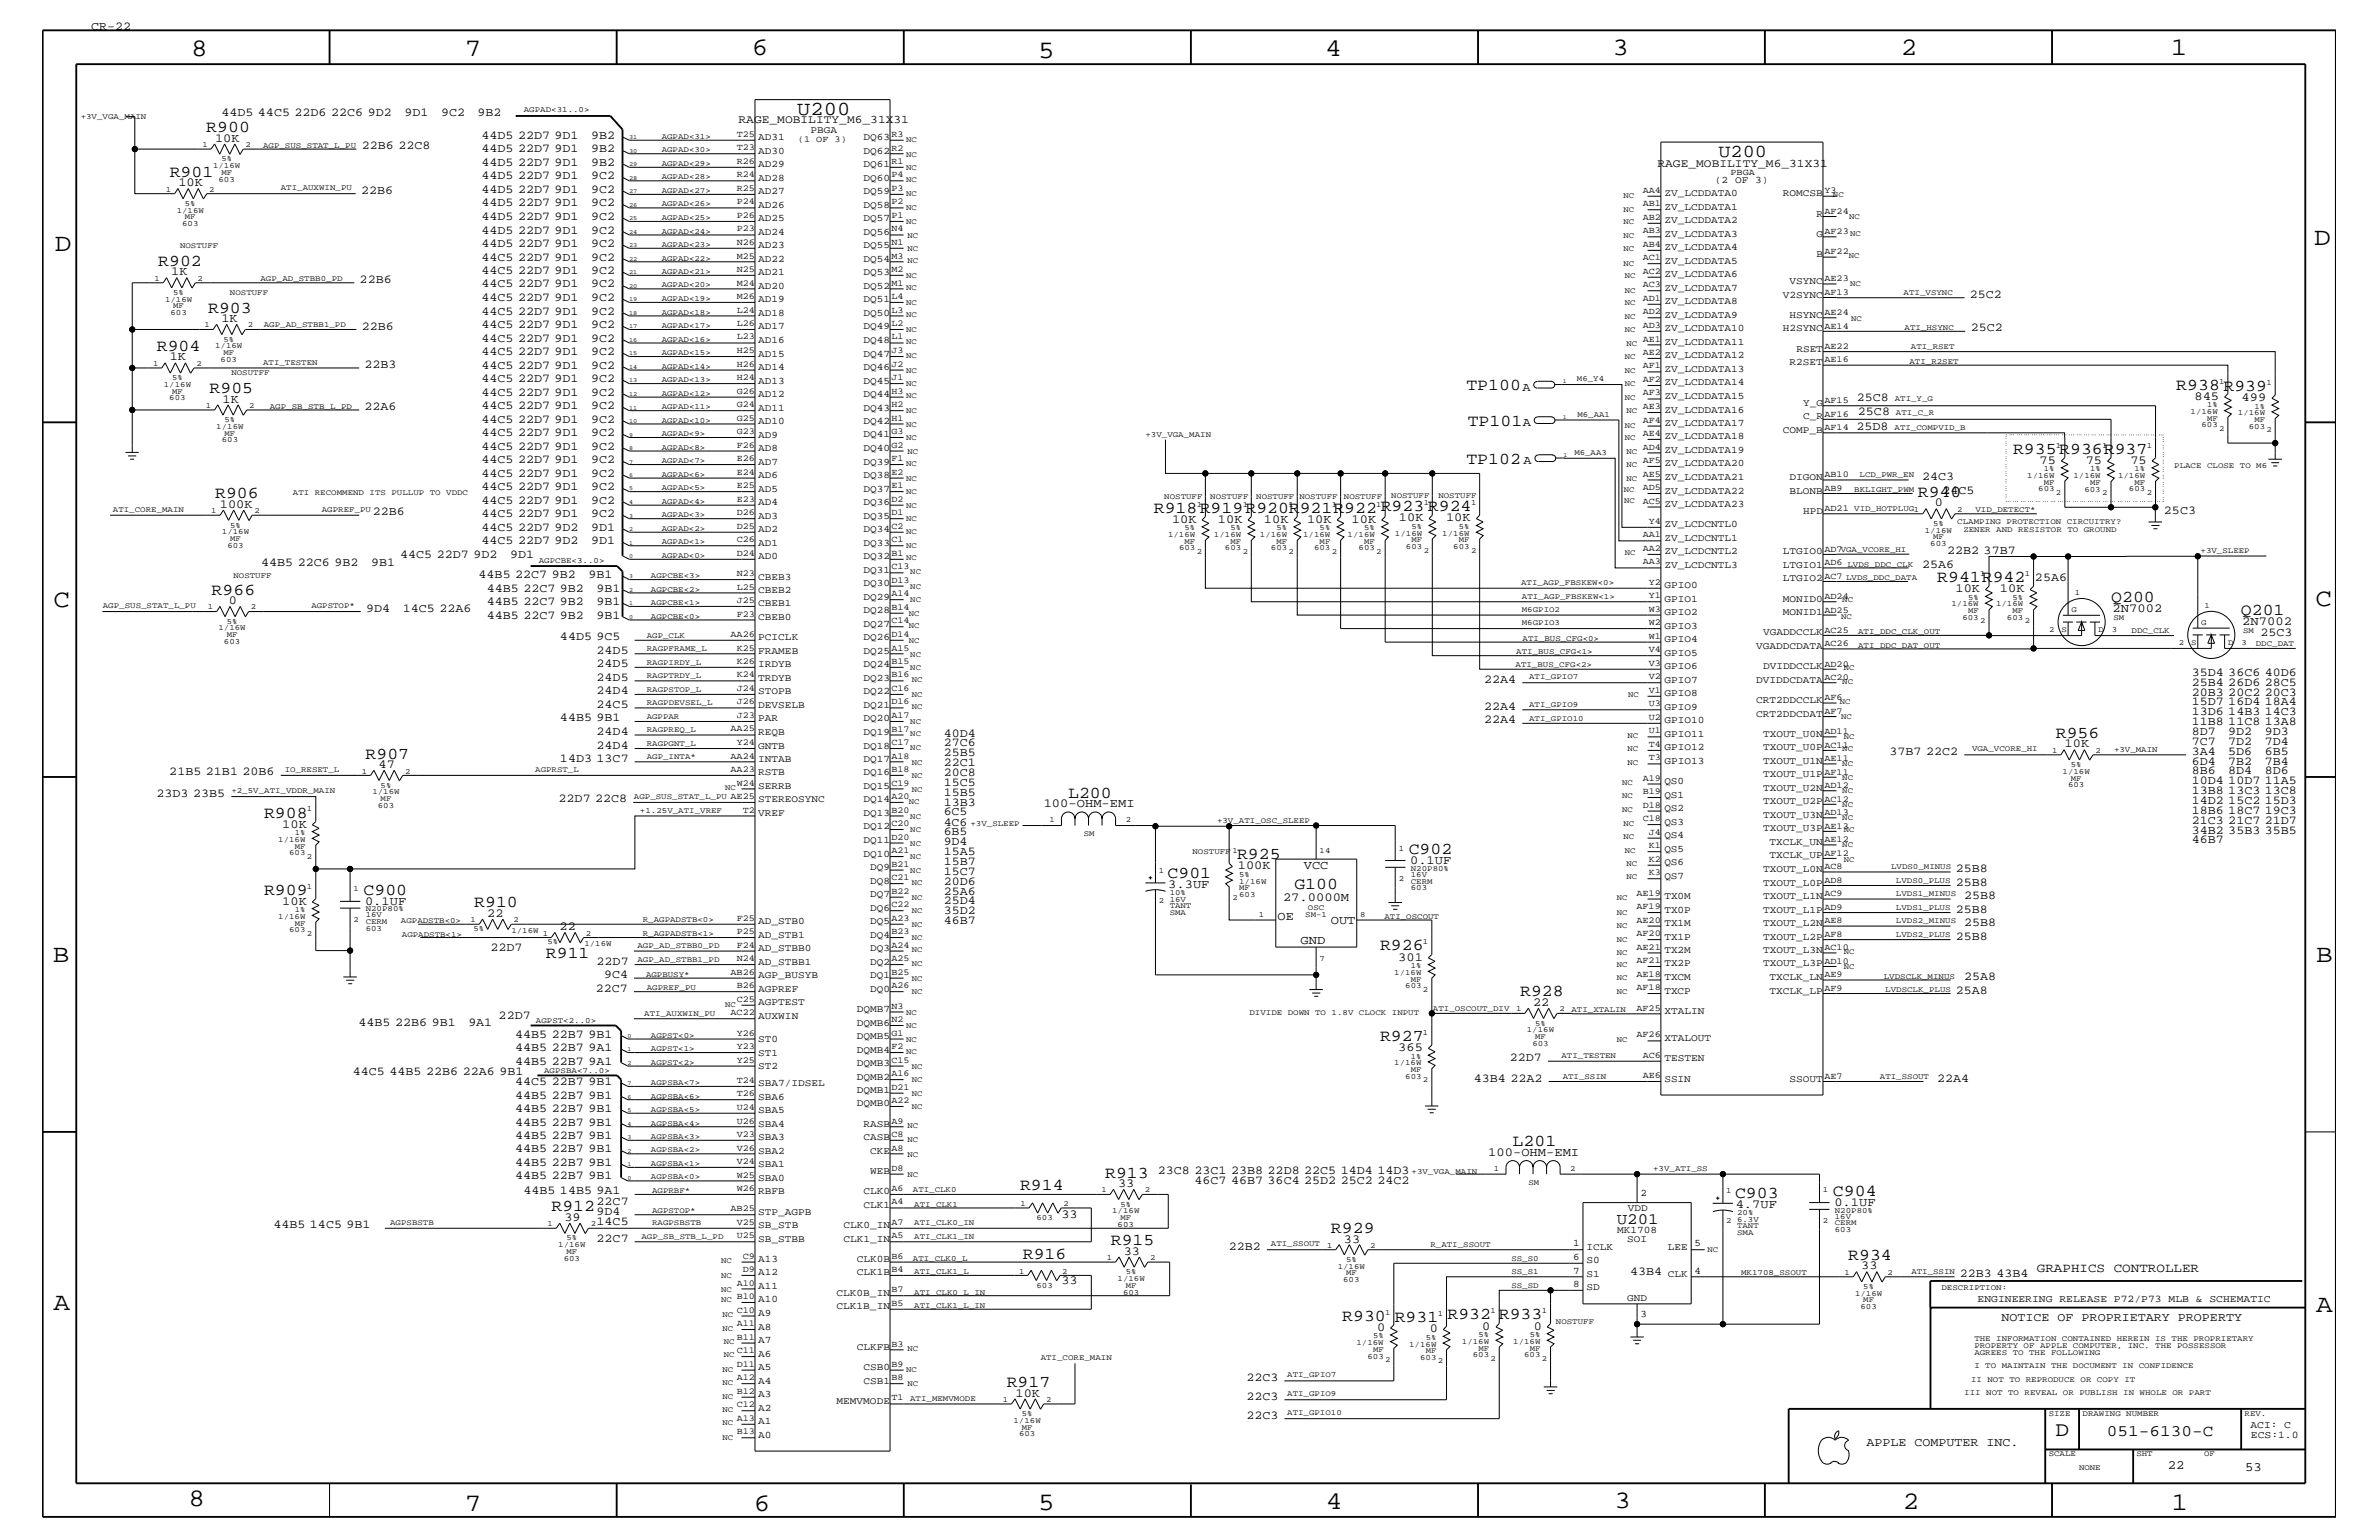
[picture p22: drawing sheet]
<svg xmlns="http://www.w3.org/2000/svg" width="432mm" height="279mm" viewBox="0 0 432 279" stroke-linecap="round" stroke-linejoin="round" font-family="sans-serif">
<defs><g id="words">
<g font-size="4.6">
<text x="34.7" y="10.2">8</text>
<text x="84.4" y="10.2">7</text>
<text x="136.4" y="10">6</text>
<text x="188.4" y="10.6">5</text>
<text x="240.5" y="10.2">4</text>
<text x="292.7" y="10">3</text>
<text x="345" y="9.9">2</text>
<text x="394" y="9.9">1</text>
<text x="9.9" y="45.6">D</text>
<text x="420" y="44.5">D</text>
<text x="9.7" y="110.2">C</text>
<text x="420.3" y="110">C</text>
<text x="9.6" y="174.6">B</text>
<text x="420.4" y="174.5">B</text>
<text x="9.7" y="237.7">A</text>
<text x="420.4" y="238.1">A</text>
<text x="34.2" y="273.3">8</text>
<text x="84.4" y="274.1">7</text>
<text x="136.8" y="274.1">6</text>
<text x="188.4" y="273.9">5</text>
<text x="240.7" y="273.8">4</text>
<text x="293" y="273.6">3</text>
<text x="345.4" y="273.8">2</text>
<text x="394.2" y="274">1</text>
</g>
<text font-size="3.8" x="373.1" y="260.5">D</text>
<text font-size="3.6" x="144.7" y="20.9">U200</text>
<text font-size="3.3" x="311.9" y="28.5">U200</text>
<g font-size="3">
<text x="37.4" y="24">R900</text>
<text x="30.8" y="32">R901</text>
<text x="28.7" y="48.3">R902</text>
<text x="37.8" y="56.7">R903</text>
<text x="28.5" y="63.7">R904</text>
<text x="38" y="71.3">R905</text>
<text x="266.1" y="70.7">TP100</text>
<text x="395" y="70.7">R938 R939</text>
<text x="266.4" y="77.2">TP101</text>
<text x="365.4" y="82.3">R935R936R937</text>
<text x="266.1" y="84.2">TP102</text>
<text x="39.1" y="90.4">R906</text>
<text x="209.4" y="93">R918R919R920R921R922 R923 R924</text>
<text x="348.1" y="90.2">R940</text>
<text x="38.4" y="107.9">R966</text>
<text x="351.6" y="105.6">R941R942</text>
<text x="383.2" y="109.2">Q200</text>
<text x="406.7" y="111.5">Q201</text>
<text x="66.4" y="137.6">R907</text>
<text x="373.1" y="133.9">R956</text>
<text x="47.9" y="148.3">R908</text>
<text x="193.9" y="144.7">L200</text>
<text x="224.5" y="155.9">R925</text>
<text x="255.7" y="154.9">C902</text>
<text x="211.9" y="159.3">C901</text>
<text x="234.9" y="161.2">G100</text>
<text x="47.9" y="162.3">R909</text>
<text x="66" y="162.3">C900</text>
<text x="86.1" y="164.6">R910</text>
<text x="99.1" y="173.8">R911</text>
<text x="250.5" y="172.4">R926</text>
<text x="275.9" y="180.8">R928</text>
<text x="250.5" y="188.9">R927</text>
<text x="274.6" y="208">L201</text>
<text x="185.1" y="215.9">R914</text>
<text x="200.6" y="213.7">R913</text>
<text x="100.1" y="219.8">R912</text>
<text x="314.9" y="217.4">C903</text>
<text x="332.7" y="217">C904</text>
<text x="201.6" y="225.9">R915</text>
<text x="241.6" y="223.7">R929</text>
<text x="185.7" y="228.3">R916</text>
<text x="335.5" y="228.6">R934</text>
<text x="243.6" y="239.6">R930</text>
<text x="253.2" y="239.9">R931</text>
<text x="262.7" y="239.4">R932 R933</text>
<text x="182.7" y="251.6">R917</text>
</g>
<g font-size="2.9">
<text x="293.5" y="222.1">U201</text>
<text x="382.4" y="260.5">051-6130-C</text>
</g>
<g font-size="2.3">
<text x="369.7" y="230.8">GRAPHICS CONTROLLER</text>
<text x="393.5" y="266.5">22</text>
<text x="407.5" y="267">53</text>
</g>
<g font-size="2.2">
<text x="16.6" y="5.5">CR-22</text>
<text x="40.2" y="21">44D5 44C5 22D6 22C6 9D2</text>
<text x="73.4" y="21">9D1</text>
<text x="80.1" y="21">9C2</text>
<text x="86.7" y="21">9B2</text>
<text x="39" y="25.7">10K</text>
<text x="65.7" y="27.1">22B6 22C8</text>
<text x="87.4" y="25.2">44D5 22D7 9D1</text>
<text x="87.4" y="27.6">44D5 22D7 9D1</text>
<text x="107.3" y="25.2">9B2</text>
<text x="107.3" y="27.6">9B2</text>
<text x="32.4" y="33.8">10K</text>
<text x="65.5" y="35.1">22B6</text>
<text x="87.4" y="30.1">44D5 22D7 9D1</text>
<text x="87.4" y="32.6">44D5 22D7 9D1</text>
<text x="87.4" y="35">44D5 22D7 9D1</text>
<text x="107.3" y="30.1">9B2</text>
<text x="107.3" y="32.6">9C2</text>
<text x="107.3" y="35">9C2</text>
<text x="87.4" y="37.5">44D5 22D7 9D1</text>
<text x="87.4" y="39.9">44D5 22D7 9D1</text>
<text x="107.3" y="37.5">9C2</text>
<text x="107.3" y="39.9">9C2</text>
<text x="87.4" y="42.4">44D5 22D7 9D1</text>
<text x="87.4" y="44.8">44D5 22D7 9D1</text>
<text x="87.4" y="47.3">44C5 22D7 9D1</text>
<text x="107.3" y="42.4">9C2</text>
<text x="107.3" y="44.8">9C2</text>
<text x="107.3" y="47.3">9C2</text>
<text x="31.1" y="50">1K</text>
<text x="65.3" y="51.3">22B6</text>
<text x="87.4" y="49.7">44C5 22D7 9D1</text>
<text x="87.4" y="52.2">44C5 22D7 9D1</text>
<text x="107.3" y="49.7">9C2</text>
<text x="107.3" y="52.2">9C2</text>
<text x="40.2" y="58.4">1K</text>
<text x="65.7" y="59.8">22B6</text>
<text x="87.4" y="54.6">44C5 22D7 9D1</text>
<text x="87.4" y="57.1">44C5 22D7 9D1</text>
<text x="87.4" y="59.5">44C5 22D7 9D1</text>
<text x="107.3" y="54.6">9C2</text>
<text x="107.3" y="57.1">9C2</text>
<text x="107.3" y="59.5">9C2</text>
<text x="357.5" y="54">25C2</text>
<text x="30.8" y="65.4">1K</text>
<text x="87.4" y="62">44C5 22D7 9D1</text>
<text x="87.4" y="64.4">44C5 22D7 9D1</text>
<text x="107.3" y="62">9C2</text>
<text x="107.3" y="64.4">9C2</text>
<text x="357.7" y="60.1">25C2</text>
<text x="66.2" y="66.8">22B3</text>
<text x="87.4" y="66.9">44C5 22D7 9D1</text>
<text x="87.4" y="69.3">44C5 22D7 9D1</text>
<text x="87.4" y="71.8">44C5 22D7 9D1</text>
<text x="107.3" y="66.9">9C2</text>
<text x="107.3" y="69.3">9C2</text>
<text x="107.3" y="71.8">9C2</text>
<text x="276.4" y="70.9">A</text>
<text x="40.4" y="73">1K</text>
<text x="66.2" y="74.4">22A6</text>
<text x="87.4" y="74.3">44C5 22D7 9D1</text>
<text x="87.4" y="76.7">44C5 22D7 9D1</text>
<text x="107.3" y="74.3">9C2</text>
<text x="107.3" y="76.7">9C2</text>
<text x="276.4" y="77.3">A</text>
<text x="337" y="72.8">25C8</text>
<text x="337.2" y="75.2">25C8</text>
<text x="398.3" y="72.5">845</text>
<text x="406.9" y="72.8">499</text>
<text x="87.4" y="79.2">44C5 22D7 9D1</text>
<text x="87.4" y="81.6">44C5 22D7 9D1</text>
<text x="107.3" y="79.2">9C2</text>
<text x="107.3" y="81.6">9C2</text>
<text x="337" y="78">25D8</text>
<text x="87.4" y="84">44C5 22D7 9D1</text>
<text x="87.4" y="86.5">44C5 22D7 9D1</text>
<text x="87.4" y="88.9">44C5 22D7 9D1</text>
<text x="107.3" y="84">9C2</text>
<text x="107.3" y="86.5">9C2</text>
<text x="107.3" y="88.9">9C2</text>
<text x="276.5" y="84.2">A</text>
<text x="348.9" y="87.1">24C3</text>
<text x="352.6" y="89.5">24C5</text>
<text x="370.2" y="84.1">75</text>
<text x="378.6" y="84.2">75</text>
<text x="386.7" y="84.2">75</text>
<text x="39.9" y="92.2">100K</text>
<text x="67.6" y="93.5">22B6</text>
<text x="87.4" y="91.4">44C5 22D7 9D1</text>
<text x="87.4" y="93.9">44C5 22D7 9D1</text>
<text x="107.3" y="91.4">9C2</text>
<text x="107.3" y="93.9">9C2</text>
<text x="212.7" y="94.8">10K</text>
<text x="221.1" y="94.8">10K</text>
<text x="229.4" y="94.8">10K</text>
<text x="237.2" y="94.8">10K</text>
<text x="245.3" y="94.8">10K</text>
<text x="253.9" y="94.6">10K</text>
<text x="262.5" y="94.6">10K</text>
<text x="351.2" y="91.9">0</text>
<text x="392.8" y="93.2">25C3</text>
<text x="72.6" y="101.2">44C5 22D7 9D2</text>
<text x="87.4" y="98.8">44C5 22D7 9D2</text>
<text x="87.4" y="96.3">44C5 22D7 9D2</text>
<text x="92.6" y="101.2">9D1</text>
<text x="107.3" y="98.8">9D1</text>
<text x="107.3" y="96.3">9D1</text>
<text x="353.4" y="100.5">22B2 37B7</text>
<text x="47.4" y="102.7">44B5 22C6 9B2</text>
<text x="67.4" y="102.7">9B1</text>
<text x="86.9" y="104.9">44B5 22C7 9B2</text>
<text x="88.3" y="107.4">44B5 22C7 9B2</text>
<text x="106.8" y="104.9">9B1</text>
<text x="108.3" y="107.4">9B1</text>
<text x="348.9" y="103">25A6</text>
<text x="354.9" y="107.5">10K</text>
<text x="363" y="107.5">10K</text>
<text x="369.4" y="105.5">25A6</text>
<text x="41.5" y="109.6">0</text>
<text x="66.5" y="111">9D4</text>
<text x="73.1" y="111">14C5 22A6</text>
<text x="88.3" y="109.8">44B5 22C7 9B2</text>
<text x="88.3" y="112.2">44B5 22C7 9B2</text>
<text x="108.3" y="109.8">9B1</text>
<text x="108.3" y="112.2">9B1</text>
<text x="383.5" y="111">2N7002</text>
<text x="407" y="113.4">2N7002</text>
<text x="101.6" y="116.2">44D5 9C5</text>
<text x="108.3" y="118.6">24D5</text>
<text x="410.3" y="115.3">25C3</text>
<text x="108.3" y="121.1">24D5</text>
<text x="108.3" y="123.5">24D5</text>
<text x="108.3" y="126">24D4</text>
<text x="269.4" y="123.9">22A4</text>
<text x="397.8" y="124.4">25B4 26D6 28C5</text>
<text x="397.8" y="122.6">35D4 36C6 40D6</text>
<text x="101.6" y="130.9">44B5 9B1</text>
<text x="108.3" y="128.4">24C5</text>
<text x="269.4" y="128.8">22A4</text>
<text x="269.4" y="131.2">22A4</text>
<text x="397.8" y="131.6">11B8 11C8 13A8</text>
<text x="397.8" y="129.8">13D6 14B3 14C3</text>
<text x="397.8" y="128">15D7 16D4 18A4</text>
<text x="397.8" y="126.2">20B3 20C2 20C3</text>
<text x="108.3" y="133.3">24D4</text>
<text x="108.3" y="135.8">24D4</text>
<text x="171.3" y="137.2">25B5</text>
<text x="171.3" y="135.4">27C6</text>
<text x="171.3" y="133.6">40D4</text>
<text x="342.9" y="136.9">37B7 22C2</text>
<text x="374.7" y="135.6">10K</text>
<text x="397.8" y="136.9">3A4</text>
<text x="397.8" y="135.1">7C7</text>
<text x="397.8" y="133.3">8D7</text>
<text x="404.5" y="136.9">5D6</text>
<text x="404.5" y="135.1">7D2</text>
<text x="404.5" y="133.3">9D2</text>
<text x="411.1" y="136.9">6B5</text>
<text x="411.1" y="135.1">7D4</text>
<text x="411.1" y="133.3">9D3</text>
<text x="30.7" y="140.7">21B5 21B1 20B6</text>
<text x="68.7" y="139.4">47</text>
<text x="101.6" y="138.2">14D3 13C7</text>
<text x="171.3" y="142.6">15C5</text>
<text x="171.3" y="140.8">20C8</text>
<text x="171.3" y="139">22C1</text>
<text x="397.8" y="138.7">6D4</text>
<text x="397.8" y="140.5">8B6</text>
<text x="397.8" y="142.3">10D4 10D7 11A5</text>
<text x="404.5" y="138.7">7B2</text>
<text x="404.5" y="140.5">8D4</text>
<text x="411.1" y="138.7">7B4</text>
<text x="411.1" y="140.5">8D6</text>
<text x="28.4" y="144.5">23D3 23B5</text>
<text x="101.4" y="145.6">22D7 22C8</text>
<text x="171.3" y="149.8">4C6</text>
<text x="171.3" y="148">6C5</text>
<text x="171.3" y="146.2">13B3</text>
<text x="171.3" y="144.4">15B5</text>
<text x="189.4" y="146.4">100-OHM-EMI</text>
<text x="397.8" y="144.1">13B8 13C3 13C8</text>
<text x="397.8" y="145.9">14D2 15C2 15D3</text>
<text x="397.8" y="147.7">18B6 18C7 19C3</text>
<text x="397.8" y="149.5">21C3 21C7 21D7</text>
<text x="51.2" y="150.2">10K</text>
<text x="171.3" y="151.6">6B5</text>
<text x="171.3" y="153.3">9D4</text>
<text x="171.3" y="155.2">15A5</text>
<text x="397.8" y="151.3">34B2 35B3 35B5</text>
<text x="397.8" y="153">46B7</text>
<text x="171.3" y="156.9">15B7</text>
<text x="171.3" y="158.7">15C7</text>
<text x="171.3" y="160.5">20D6</text>
<text x="212" y="161">3.3UF</text>
<text x="224.7" y="157.7">100K</text>
<text x="236.6" y="157.7">VCC</text>
<text x="255.9" y="156.8">0.1UF</text>
<text x="355" y="158.2">25B8</text>
<text x="355" y="160.7">25B8</text>
<text x="51.2" y="164.1">10K</text>
<text x="66.3" y="164.1">0.1UF</text>
<text x="88.4" y="166.3">22</text>
<text x="171.3" y="162.3">25A6</text>
<text x="171.3" y="164.1">25D4</text>
<text x="171.3" y="165.9">35D2</text>
<text x="171.3" y="167.7">46B7</text>
<text x="231.9" y="166.9">OE</text>
<text x="232.9" y="163.4">27.0000M</text>
<text x="241.6" y="167.6">OUT</text>
<text x="355" y="165.6">25B8</text>
<text x="356.5" y="163.1">25B8</text>
<text x="89" y="172.5">22D7</text>
<text x="101.6" y="168.8">22</text>
<text x="236.1" y="171.2">GND</text>
<text x="355" y="170.5">25B8</text>
<text x="356.5" y="168">25B8</text>
<text x="108.2" y="179.9">22C7</text>
<text x="108.3" y="175">22D7</text>
<text x="109.6" y="177.5">9C4</text>
<text x="253.8" y="174.3">301</text>
<text x="356.5" y="177.8">25A8</text>
<text x="90.5" y="184.8">22D7</text>
<text x="278.3" y="182.5">22</text>
<text x="355" y="180.3">25A8</text>
<text x="65.1" y="186.1">44B5 22B6 9B1</text>
<text x="85" y="186.1">9A1</text>
<text x="93.5" y="188.3">44B5 22B7 9B1</text>
<text x="93.5" y="190.7">44B5 22B7 9A1</text>
<text x="253.8" y="190.7">365</text>
<text x="64.1" y="195.1">44C5 44B5 22B6 22A6 9B1</text>
<text x="93.5" y="193.2">44B5 22B7 9A1</text>
<text x="93.5" y="196.8">44C5 22B7 9B1</text>
<text x="267.5" y="196.2">43B4 22A2</text>
<text x="274" y="192.5">22D7</text>
<text x="351.6" y="196.2">22A4</text>
<text x="93.5" y="199.3">44B5 22B7 9B1</text>
<text x="93.5" y="201.8">44B5 22B7 9B1</text>
<text x="93.5" y="204.2">44B5 22B7 9B1</text>
<text x="93.5" y="206.6">44B5 22B7 9B1</text>
<text x="93.5" y="209.1">44B5 22B7 9B1</text>
<text x="270.1" y="209.7">100-OHM-EMI</text>
<text x="93.5" y="211.5">44B5 22B7 9B1</text>
<text x="93.5" y="214">44B5 22B7 9B1</text>
<text x="202.9" y="215.3">33</text>
<text x="210.1" y="213">23C8 23C1 23B8 22D8 22C5 14D4 14D3</text>
<text x="216.8" y="214.8">46C7 46B7 36C4 25D2 25C2 24C2</text>
<text x="95" y="216.7">44B5 14B5 9A1</text>
<text x="102.4" y="221.5">39</text>
<text x="108.3" y="220.4">9D4</text>
<text x="108.3" y="218.6">22C7</text>
<text x="192.7" y="221">33</text>
<text x="315" y="219.2">4.7UF</text>
<text x="333" y="218.8">0.1UF</text>
<text x="49.6" y="222.8">44B5 14C5 9B1</text>
<text x="108.3" y="222.2">14C5</text>
<text x="108.3" y="225.3">22C7</text>
<text x="204" y="227.6">33</text>
<text x="223.1" y="226.7">22B2</text>
<text x="243.9" y="225.4">33</text>
<text x="192.7" y="233">33</text>
<text x="295.9" y="231.4">43B4</text>
<text x="337.8" y="230.3">33</text>
<text x="355.7" y="231.6">22B3 43B4</text>
<text x="363.3" y="239.7">NOTICE OF PROPRIETARY PROPERTY</text>
<text x="249.9" y="241.5">0</text>
<text x="259.5" y="241.7">0</text>
<text x="269" y="241.2">0</text>
<text x="278.4" y="241.2">0</text>
<text x="226.2" y="250.5">22C3</text>
<text x="184.3" y="253.4">10K</text>
<text x="226.2" y="257.4">22C3</text>
<text x="226.2" y="254">22C3</text>
<text x="338.8" y="262.3">APPLE COMPUTER INC.</text>
</g>
<g font-size="2.1">
<text x="134" y="22.4">RAGE_MOBILITY_M6_31X31</text>
<text x="300.8" y="30.3">RAGE_MOBILITY_M6_31X31</text>
</g>
<g font-size="1.9">
<text x="358.9" y="236.2">ENGINEERING RELEASE P72/P73 MLB &amp; SCHEMATIC</text>
<text x="408.5" y="259">ACI: C</text>
<text x="408.6" y="260.9">ECS:1.0</text>
</g>
<g font-size="1.8">
<text x="137.6" y="25.4">AD31</text>
<text x="137.6" y="27.9">AD30</text>
<text x="147.1" y="24.1">PBGA</text>
<text x="156.7" y="27.9">DQ62</text>
<text x="156.7" y="25.4">DQ63</text>
<text x="137.6" y="30.4">AD29</text>
<text x="137.6" y="32.8">AD28</text>
<text x="137.6" y="35.3">AD27</text>
<text x="156.7" y="35.3">DQ59</text>
<text x="156.7" y="32.8">DQ60</text>
<text x="156.7" y="30.4">DQ61</text>
<text x="302.1" y="35.6">ZV_LCDDATA0</text>
<text x="311.3" y="33.1">(2 OF 3)</text>
<text x="323.6" y="35.6">ROMCSB</text>
<text x="137.6" y="37.7">AD26</text>
<text x="137.6" y="40.2">AD25</text>
<text x="156.7" y="40.2">DQ57</text>
<text x="156.7" y="37.7">DQ58</text>
<text x="302.1" y="38.1">ZV_LCDDATA1</text>
<text x="302.1" y="40.5">ZV_LCDDATA2</text>
<text x="329.7" y="39.3">R</text>
<text x="137.6" y="42.6">AD24</text>
<text x="137.6" y="47.5">AD22</text>
<text x="137.6" y="45">AD23</text>
<text x="156.7" y="42.6">DQ56</text>
<text x="156.7" y="47.5">DQ54</text>
<text x="156.7" y="45">DQ55</text>
<text x="302.1" y="43">ZV_LCDDATA3</text>
<text x="302.1" y="47.8">ZV_LCDDATA5</text>
<text x="302.1" y="45.4">ZV_LCDDATA4</text>
<text x="329.7" y="43">G</text>
<text x="329.7" y="46.7">B</text>
<text x="137.6" y="50">AD21</text>
<text x="137.6" y="52.4">AD20</text>
<text x="156.7" y="52.4">DQ52</text>
<text x="156.7" y="50">DQ53</text>
<text x="302.1" y="50.3">ZV_LCDDATA6</text>
<text x="302.1" y="52.7">ZV_LCDDATA7</text>
<text x="323.6" y="54">V2SYNC</text>
<text x="324.8" y="51.5">VSYNC</text>
<text x="137.6" y="54.9">AD19</text>
<text x="137.6" y="57.3">AD18</text>
<text x="137.6" y="59.8">AD17</text>
<text x="156.7" y="54.9">DQ51</text>
<text x="156.7" y="59.8">DQ49</text>
<text x="156.7" y="57.3">DQ50</text>
<text x="302.1" y="55.2">ZV_LCDDATA8</text>
<text x="302.1" y="57.7">ZV_LCDDATA9</text>
<text x="324.8" y="57.7">HSYNC</text>
<text x="137.6" y="62.2">AD16</text>
<text x="137.6" y="64.7">AD15</text>
<text x="156.7" y="64.7">DQ47</text>
<text x="156.7" y="62.2">DQ48</text>
<text x="302.1" y="60.1">ZV_LCDDATA10</text>
<text x="302.1" y="62.6">ZV_LCDDATA11</text>
<text x="302.1" y="65">ZV_LCDDATA12</text>
<text x="323.6" y="60.1">H2SYNC</text>
<text x="326.1" y="63.8">RSET</text>
<text x="137.6" y="67.1">AD14</text>
<text x="137.6" y="69.6">AD13</text>
<text x="156.7" y="67.1">DQ46</text>
<text x="156.7" y="69.6">DQ45</text>
<text x="302.1" y="67.5">ZV_LCDDATA13</text>
<text x="302.1" y="69.9">ZV_LCDDATA14</text>
<text x="324.8" y="66.3">R2SET</text>
<text x="137.6" y="76.9">AD10</text>
<text x="137.6" y="72.1">AD12</text>
<text x="137.6" y="74.5">AD11</text>
<text x="156.7" y="76.9">DQ42</text>
<text x="156.7" y="74.5">DQ43</text>
<text x="156.7" y="72">DQ44</text>
<text x="302.1" y="72.4">ZV_LCDDATA15</text>
<text x="302.1" y="74.8">ZV_LCDDATA16</text>
<text x="302.1" y="77.3">ZV_LCDDATA17</text>
<text x="327.3" y="76.1">C_R</text>
<text x="327.3" y="73.6">Y_G</text>
<text x="137.6" y="79.4">AD9</text>
<text x="137.6" y="81.8">AD8</text>
<text x="156.7" y="79.4">DQ41</text>
<text x="156.7" y="81.8">DQ40</text>
<text x="302.1" y="79.7">ZV_LCDDATA18</text>
<text x="302.1" y="82.2">ZV_LCDDATA19</text>
<text x="323.6" y="78.5">COMP_B</text>
<text x="137.6" y="84.3">AD7</text>
<text x="137.6" y="89.2">AD5</text>
<text x="137.6" y="86.7">AD6</text>
<text x="156.7" y="89.2">DQ37</text>
<text x="156.7" y="86.7">DQ38</text>
<text x="156.7" y="84.3">DQ39</text>
<text x="302.1" y="84.6">ZV_LCDDATA20</text>
<text x="302.1" y="87.1">ZV_LCDDATA21</text>
<text x="302.1" y="89.5">ZV_LCDDATA22</text>
<text x="324.8" y="89.5">BLONB</text>
<text x="324.8" y="87.1">DIGON</text>
<text x="137.6" y="91.7">AD4</text>
<text x="137.6" y="94.1">AD3</text>
<text x="156.7" y="91.6">DQ36</text>
<text x="156.7" y="94.1">DQ35</text>
<text x="302.1" y="95.7">ZV_LCDCNTL0</text>
<text x="302.1" y="92">ZV_LCDDATA23</text>
<text x="327.3" y="93.2">HPD</text>
<text x="137.6" y="101.5">AD0</text>
<text x="137.6" y="99">AD1</text>
<text x="137.6" y="96.6">AD2</text>
<text x="156.7" y="101.5">DQ32</text>
<text x="156.7" y="99">DQ33</text>
<text x="156.7" y="96.6">DQ34</text>
<text x="302.1" y="98.1">ZV_LCDCNTL1</text>
<text x="302.1" y="100.6">ZV_LCDCNTL2</text>
<text x="323.6" y="100.6">LTGIO0</text>
<text x="137.6" y="105.2">CBEB3</text>
<text x="137.6" y="107.6">CBEB2</text>
<text x="156.7" y="103.9">DQ31</text>
<text x="156.7" y="106.3">DQ30</text>
<text x="302.1" y="106.7">GPIO0</text>
<text x="302.1" y="103">ZV_LCDCNTL3</text>
<text x="323.6" y="103">LTGIO1</text>
<text x="323.6" y="105.5">LTGIO2</text>
<text x="137.6" y="110">CBEB1</text>
<text x="137.6" y="112.5">CBEB0</text>
<text x="156.7" y="113.7">DQ27</text>
<text x="156.7" y="111.2">DQ28</text>
<text x="156.7" y="108.8">DQ29</text>
<text x="302.1" y="111.6">GPIO2</text>
<text x="302.1" y="109.2">GPIO1</text>
<text x="323.6" y="109.2">MONID0</text>
<text x="323.6" y="111.6">MONID1</text>
<text x="137.6" y="116.2">PCICLK</text>
<text x="137.6" y="118.6">FRAMEB</text>
<text x="156.7" y="116.2">DQ26</text>
<text x="156.7" y="118.6">DQ25</text>
<text x="302.1" y="119">GPIO5</text>
<text x="302.1" y="116.5">GPIO4</text>
<text x="302.1" y="114">GPIO3</text>
<text x="318.8" y="117.7">VGADDCDATA</text>
<text x="320" y="115.3">VGADDCCLK</text>
<text x="137.6" y="126">STOPB</text>
<text x="137.6" y="123.5">TRDYB</text>
<text x="137.6" y="121.1">IRDYB</text>
<text x="156.7" y="126">DQ22</text>
<text x="156.7" y="123.5">DQ23</text>
<text x="156.7" y="121.1">DQ24</text>
<text x="302.1" y="123.9">GPIO7</text>
<text x="302.1" y="121.4">GPIO6</text>
<text x="318.8" y="123.9">DVIDDCDATA</text>
<text x="320" y="121.4">DVIDDCCLK</text>
<text x="137.6" y="128.4">DEVSELB</text>
<text x="137.6" y="130.9">PAR</text>
<text x="156.7" y="128.4">DQ21</text>
<text x="156.7" y="130.9">DQ20</text>
<text x="302.1" y="131.2">GPIO10</text>
<text x="302.1" y="126.3">GPIO8</text>
<text x="302.1" y="128.8">GPIO9</text>
<text x="318.8" y="127.6">CRT2DDCCLK</text>
<text x="318.8" y="130">CRT2DDCDAT</text>
<text x="137.6" y="135.8">GNTB</text>
<text x="137.6" y="133.3">REQB</text>
<text x="156.7" y="135.8">DQ18</text>
<text x="156.7" y="133.3">DQ19</text>
<text x="302.1" y="136.1">GPIO12</text>
<text x="302.1" y="133.7">GPIO11</text>
<text x="320" y="133.7">TXOUT_U0N</text>
<text x="320" y="136.1">TXOUT_U0P</text>
<text x="137.6" y="140.7">RSTB</text>
<text x="137.6" y="143.1">SERRB</text>
<text x="137.6" y="138.2">INTAB</text>
<text x="156.7" y="140.7">DQ16</text>
<text x="156.7" y="138.2">DQ17</text>
<text x="156.7" y="143.1">DQ15</text>
<text x="302.1" y="142.2">QS0</text>
<text x="302.1" y="138.6">GPIO13</text>
<text x="320" y="143.5">TXOUT_U2N</text>
<text x="320" y="138.6">TXOUT_U1N</text>
<text x="320" y="141">TXOUT_U1P</text>
<text x="137.6" y="145.6">STEREOSYNC</text>
<text x="137.6" y="148">VREF</text>
<text x="156.7" y="148">DQ13</text>
<text x="156.7" y="145.6">DQ14</text>
<text x="302.1" y="144.7">QS1</text>
<text x="302.1" y="149.6">QS3</text>
<text x="302.1" y="147.1">QS2</text>
<text x="320" y="145.9">TXOUT_U2P</text>
<text x="320" y="148.4">TXOUT_U3N</text>
<text x="156.7" y="155.4">DQ10</text>
<text x="156.7" y="152.9">DQ11</text>
<text x="156.7" y="150.5">DQ12</text>
<text x="302.1" y="154.5">QS5</text>
<text x="302.1" y="152.1">QS4</text>
<text x="320" y="150.8">TXOUT_U3P</text>
<text x="321.2" y="153.3">TXCLK_UN</text>
<text x="321.2" y="155.7">TXCLK_UP</text>
<text x="157.9" y="160.3">DQ8</text>
<text x="157.9" y="157.9">DQ9</text>
<text x="302.1" y="159.4">QS7</text>
<text x="302.1" y="157">QS6</text>
<text x="320" y="158.2">TXOUT_L0N</text>
<text x="320" y="160.7">TXOUT_L0P</text>
<text x="137.6" y="167.7">AD_STB0</text>
<text x="157.9" y="167.7">DQ5</text>
<text x="157.9" y="165.2">DQ6</text>
<text x="157.9" y="162.8">DQ7</text>
<text x="302.1" y="165.6">TX0P</text>
<text x="302.1" y="163.1">TX0M</text>
<text x="320" y="163.1">TXOUT_L1N</text>
<text x="320" y="165.6">TXOUT_L1P</text>
<text x="137.6" y="172.6">AD_STBB0</text>
<text x="137.6" y="170.1">AD_STB1</text>
<text x="157.9" y="170.1">DQ4</text>
<text x="157.9" y="172.6">DQ3</text>
<text x="302.1" y="172.9">TX2M</text>
<text x="302.1" y="170.5">TX1P</text>
<text x="302.1" y="168">TX1M</text>
<text x="320" y="168">TXOUT_L2N</text>
<text x="320" y="170.5">TXOUT_L2P</text>
<text x="320" y="172.9">TXOUT_L3N</text>
<text x="137.6" y="179.9">AGPREF</text>
<text x="137.6" y="177.5">AGP_BUSYB</text>
<text x="137.6" y="175">AD_STBB1</text>
<text x="157.9" y="177.5">DQ1</text>
<text x="157.9" y="179.9">DQ0</text>
<text x="157.9" y="175">DQ2</text>
<text x="302.1" y="177.8">TXCM</text>
<text x="302.1" y="175.3">TX2P</text>
<text x="320" y="175.3">TXOUT_L3P</text>
<text x="321.2" y="177.8">TXCLK_LN</text>
<text x="137.6" y="184.8">AUXWIN</text>
<text x="137.6" y="182.4">AGPTEST</text>
<text x="155.5" y="183.6">DQMB7</text>
<text x="302.1" y="183.9">XTALIN</text>
<text x="302.1" y="180.3">TXCP</text>
<text x="321.2" y="180.3">TXCLK_LP</text>
<text x="137.6" y="189.1">ST0</text>
<text x="137.6" y="191.6">ST1</text>
<text x="155.5" y="186.1">DQMB6</text>
<text x="155.5" y="188.5">DQMB5</text>
<text x="155.5" y="191">DQMB4</text>
<text x="302.1" y="188.8">XTALOUT</text>
<text x="137.6" y="194">ST2</text>
<text x="137.6" y="197.1">SBA7/IDSEL</text>
<text x="155.5" y="193.4">DQMB3</text>
<text x="155.5" y="195.9">DQMB2</text>
<text x="302.1" y="196.2">SSIN</text>
<text x="302.1" y="192.5">TESTEN</text>
<text x="324.8" y="196.2">SSOUT</text>
<text x="137.6" y="202">SBA5</text>
<text x="137.6" y="199.5">SBA6</text>
<text x="155.5" y="198.3">DQMB1</text>
<text x="155.5" y="200.7">DQMB0</text>
<text x="137.6" y="204.4">SBA4</text>
<text x="137.6" y="206.9">SBA3</text>
<text x="137.6" y="209.3">SBA2</text>
<text x="156.7" y="204.4">RASB</text>
<text x="156.7" y="206.9">CASB</text>
<text x="157.9" y="209.3">CKE</text>
<text x="137.6" y="214.2">SBA0</text>
<text x="137.6" y="211.8">SBA1</text>
<text x="157.9" y="213">WEB</text>
<text x="137.6" y="216.7">RBFB</text>
<text x="137.6" y="220.4">STP_AGPB</text>
<text x="156.7" y="216.7">CLK0</text>
<text x="156.7" y="219.2">CLK1</text>
<text x="295.5" y="219.8">VDD</text>
<text x="297.7" y="217">2</text>
<text x="137.6" y="222.8">SB_STB</text>
<text x="137.6" y="225.3">SB_STBB</text>
<text x="153.1" y="222.8">CLK0_IN</text>
<text x="153.1" y="225.3">CLK1_IN</text>
<text x="285.5" y="226.1">1</text>
<text x="288" y="226.7">ICLK</text>
<text x="293.5" y="223.7">MK1708</text>
<text x="295.3" y="225.3">SOI</text>
<text x="302.7" y="226.7">LEE</text>
<text x="307.6" y="226.1">5</text>
<text x="137.6" y="229">A13</text>
<text x="137.6" y="231.4">A12</text>
<text x="137.6" y="233.8">A11</text>
<text x="155.5" y="231.4">CLK1B</text>
<text x="155.5" y="229">CLK0B</text>
<text x="285.5" y="233.5">8</text>
<text x="285.5" y="231.1">7</text>
<text x="285.5" y="228.6">6</text>
<text x="288" y="231.6">S1</text>
<text x="288" y="229.2">S0</text>
<text x="302.7" y="231.6">CLK</text>
<text x="307.6" y="231.1">4</text>
<text x="137.6" y="238.8">A9</text>
<text x="137.6" y="236.3">A10</text>
<text x="151.8" y="235.1">CLK0B_IN</text>
<text x="151.8" y="237.5">CLK1B_IN</text>
<text x="288" y="234.1">SD</text>
<text x="295.3" y="236">GND</text>
<text x="297.7" y="239">3</text>
<text x="137.6" y="241.2">A8</text>
<text x="137.6" y="243.7">A7</text>
<text x="155.5" y="244.9">CLKFB</text>
<text x="137.6" y="246.1">A6</text>
<text x="137.6" y="248.6">A5</text>
<text x="137.6" y="251">A4</text>
<text x="156.7" y="248.6">CSB0</text>
<text x="156.7" y="251">CSB1</text>
<text x="137.6" y="253.5">A3</text>
<text x="137.6" y="255.9">A2</text>
<text x="151.8" y="254.7">MEMVMODE</text>
<text x="137.6" y="260.9">A0</text>
<text x="137.6" y="258.4">A1</text>
</g>
<g font-size="1.7">
<text x="133.7" y="24.8">T25</text>
<text x="133.7" y="27.3">T23</text>
<text x="133.7" y="29.7">R26</text>
<text x="144.8" y="25.8">(1 OF 3)</text>
<text x="161.8" y="24.8">R3</text>
<text x="161.8" y="27.3">R2</text>
<text x="161.8" y="29.7">R1</text>
<text x="133.7" y="32.2">R24</text>
<text x="133.7" y="34.6">R25</text>
<text x="161.8" y="32.2">P4</text>
<text x="161.8" y="34.6">P3</text>
<text x="298.2" y="35">AA4</text>
<text x="314.1" y="31.8">PBGA</text>
<text x="331.1" y="35.1">Y3</text>
<text x="133.7" y="37.1">P24</text>
<text x="133.7" y="39.5">P26</text>
<text x="133.7" y="42">P23</text>
<text x="161.8" y="37.1">P2</text>
<text x="161.8" y="39.5">P1</text>
<text x="161.8" y="42">N4</text>
<text x="298.2" y="39.9">AB2</text>
<text x="298.2" y="37.4">AB1</text>
<text x="331.1" y="38.8">AF24</text>
<text x="133.7" y="44.4">N26</text>
<text x="133.7" y="46.9">M25</text>
<text x="161.8" y="44.5">N1</text>
<text x="161.8" y="46.9">M3</text>
<text x="298.2" y="47.2">AC1</text>
<text x="298.2" y="44.8">AB4</text>
<text x="298.2" y="42.3">AB3</text>
<text x="331.1" y="42.5">AF23 NC</text>
<text x="331.1" y="46.1">AF22</text>
<text x="133.7" y="49.4">N25</text>
<text x="133.7" y="51.8">M24</text>
<text x="161.8" y="49.4">M2</text>
<text x="161.8" y="51.8">M1</text>
<text x="298.2" y="52.1">AC3</text>
<text x="298.2" y="49.7">AC2</text>
<text x="331.1" y="51.1">AE23</text>
<text x="331.1" y="53.5">AF13</text>
<text x="133.7" y="54.3">M26</text>
<text x="133.7" y="56.7">L24</text>
<text x="133.7" y="59.2">L26</text>
<text x="161.8" y="54.3">L4</text>
<text x="161.8" y="56.7">L3</text>
<text x="161.8" y="59.2">L2</text>
<text x="298.2" y="57.1">AD2</text>
<text x="298.2" y="54.6">AD1</text>
<text x="298.2" y="59.5">AD3</text>
<text x="331.1" y="57.2">AE24</text>
<text x="331.1" y="59.6">AE14</text>
<text x="133.7" y="61.6">L23</text>
<text x="133.7" y="64">H25</text>
<text x="161.8" y="61.6">L1</text>
<text x="161.8" y="64.1">J3</text>
<text x="298.2" y="64.4">AE2</text>
<text x="298.2" y="62">AE1</text>
<text x="331.1" y="63.3">AE22</text>
<text x="331.1" y="65.7">AE16</text>
<text x="133.7" y="66.5">H26</text>
<text x="133.7" y="69">H24</text>
<text x="133.7" y="71.4">G26</text>
<text x="161.8" y="66.5">J2</text>
<text x="161.8" y="69">J1</text>
<text x="161.8" y="71.4">H3</text>
<text x="298.2" y="71.7">AF3</text>
<text x="298.2" y="69.3">AF2</text>
<text x="298.2" y="66.8">AF1</text>
<text x="133.7" y="73.9">G24</text>
<text x="133.7" y="76.3">G25</text>
<text x="161.8" y="73.9">H2</text>
<text x="161.8" y="76.3">H1</text>
<text x="298.2" y="76.7">AF4</text>
<text x="298.2" y="74.2">AE3</text>
<text x="331.1" y="73.1">AF15</text>
<text x="331.1" y="75.6">AF16</text>
<text x="133.7" y="78.8">G23</text>
<text x="133.7" y="81.2">F26</text>
<text x="133.7" y="83.7">E26</text>
<text x="161.8" y="78.8">G3</text>
<text x="161.8" y="81.2">G2</text>
<text x="161.8" y="83.7">F1</text>
<text x="298.2" y="81.6">AD4</text>
<text x="298.2" y="79.1">AE4</text>
<text x="331.1" y="78">AF14</text>
<text x="133.7" y="86.1">E24</text>
<text x="133.7" y="88.6">E25</text>
<text x="161.8" y="86.1">E2</text>
<text x="161.8" y="88.6">E1</text>
<text x="298.2" y="88.9">AD5</text>
<text x="298.2" y="86.5">AE5</text>
<text x="298.2" y="84">AF5</text>
<text x="331.1" y="86.6">AB10</text>
<text x="331.1" y="89.1">AB9</text>
<text x="133.7" y="91">E23</text>
<text x="133.7" y="93.5">D26</text>
<text x="133.7" y="95.9">D25</text>
<text x="161.8" y="91">D2</text>
<text x="161.8" y="93.5">D1</text>
<text x="161.8" y="95.9">C2</text>
<text x="298.2" y="91.4">AC5</text>
<text x="299.3" y="95">Y4</text>
<text x="331.1" y="92.7">AD21 VID_HOTPLUG1</text>
<text x="133.7" y="98.4">C26</text>
<text x="133.7" y="100.8">D24</text>
<text x="161.8" y="98.4">C1</text>
<text x="161.8" y="100.8">B1</text>
<text x="298.2" y="99.9">AA2</text>
<text x="298.2" y="97.5">AA1</text>
<text x="331.1" y="100.1">AD7VGA_VCORE_HI</text>
<text x="133.7" y="104.5">N23</text>
<text x="133.7" y="107">L25</text>
<text x="161.8" y="103.3">C13</text>
<text x="161.8" y="105.7">D13</text>
<text x="298.2" y="102.4">AA3</text>
<text x="299.3" y="106.1">Y2</text>
<text x="331.1" y="105">AC7 LVDS_DDC_DATA</text>
<text x="331.1" y="102.5">AD6 LVDS_DDC_CLK</text>
<text x="133.7" y="109.4">J25</text>
<text x="133.7" y="111.9">F23</text>
<text x="161.8" y="108.2">A14</text>
<text x="161.8" y="110.7">B14</text>
<text x="161.8" y="113.1">C14</text>
<text x="299.3" y="113.5">W2</text>
<text x="299.3" y="111">W3</text>
<text x="299.3" y="108.5">Y1</text>
<text x="331.1" y="111.1">AD25</text>
<text x="331.1" y="108.7">AD24</text>
<text x="132.6" y="115.6">AA26</text>
<text x="133.7" y="118">K25</text>
<text x="161.8" y="115.6">D14</text>
<text x="161.8" y="118">A15</text>
<text x="299.3" y="118.4">V4</text>
<text x="299.3" y="115.9">W1</text>
<text x="331.1" y="117.3">AC26</text>
<text x="331.1" y="114.8">AC25</text>
<text x="133.7" y="122.9">K24</text>
<text x="133.7" y="125.3">J24</text>
<text x="133.7" y="120.5">K26</text>
<text x="161.8" y="120.5">B15</text>
<text x="161.8" y="122.9">B16</text>
<text x="161.8" y="125.4">C16</text>
<text x="299.3" y="125.7">V1</text>
<text x="299.3" y="123.3">V2</text>
<text x="299.3" y="120.8">V3</text>
<text x="331.1" y="123.4">AC20</text>
<text x="331.1" y="120.9">AD20</text>
<text x="133.7" y="130.3">J23</text>
<text x="133.7" y="127.8">J26</text>
<text x="161.8" y="127.8">D16</text>
<text x="161.8" y="130.3">A17</text>
<text x="299.3" y="128.1">U3</text>
<text x="299.3" y="130.6">U2</text>
<text x="331.1" y="129.5">AF7</text>
<text x="331.1" y="127">AF6</text>
<text x="132.6" y="132.7">AA25</text>
<text x="132.6" y="137.6">AA24</text>
<text x="133.7" y="135.2">Y24</text>
<text x="161.8" y="132.7">B17</text>
<text x="161.8" y="135.2">C17</text>
<text x="161.8" y="137.6">A18</text>
<text x="299.3" y="138">T3</text>
<text x="299.3" y="135.5">T4</text>
<text x="299.3" y="133.1">U1</text>
<text x="331.1" y="135.6">AC11</text>
<text x="331.1" y="133.2">AD11</text>
<text x="132.6" y="140.1">AA23</text>
<text x="133.7" y="142.5">W24</text>
<text x="161.8" y="140.1">B18</text>
<text x="161.8" y="142.5">C19</text>
<text x="298.2" y="141.6">A19</text>
<text x="331.1" y="143">AD12</text>
<text x="331.1" y="140.5">AF11</text>
<text x="331.1" y="138.1">AE11</text>
<text x="134.8" y="147.4">T2</text>
<text x="161.8" y="145">A20</text>
<text x="161.8" y="147.5">B20</text>
<text x="161.8" y="149.9">C20</text>
<text x="298.2" y="149">C18</text>
<text x="298.2" y="146.6">D18</text>
<text x="298.2" y="144.1">B19</text>
<text x="331.1" y="147.9">AD13</text>
<text x="331.1" y="145.5">AC12</text>
<text x="161.8" y="152.4">D20</text>
<text x="161.8" y="154.8">A21</text>
<text x="299.3" y="153.9">K1</text>
<text x="299.3" y="151.5">J4</text>
<text x="331.1" y="150.4">AE13</text>
<text x="331.1" y="155.2">AF12</text>
<text x="331.1" y="152.8">AE12</text>
<text x="161.8" y="157.2">B21</text>
<text x="161.8" y="159.7">C21</text>
<text x="299.3" y="158.8">K3</text>
<text x="299.3" y="156.3">K2</text>
<text x="331.1" y="160.1">AD8</text>
<text x="331.1" y="157.7">AC8</text>
<text x="133.7" y="167">F25</text>
<text x="161.8" y="162.1">B22</text>
<text x="161.8" y="164.6">C22</text>
<text x="161.8" y="167">A23</text>
<text x="297" y="167.4">AE20</text>
<text x="297" y="164.9">AF19</text>
<text x="297" y="162.5">AE19</text>
<text x="331.1" y="167.5">AE8</text>
<text x="331.1" y="165.1">AD9</text>
<text x="331.1" y="162.6">AC9</text>
<text x="133.7" y="172">F24</text>
<text x="133.7" y="169.5">P25</text>
<text x="161.8" y="169.5">B23</text>
<text x="161.8" y="172">A24</text>
<text x="297" y="172.3">AE21</text>
<text x="297" y="169.8">AF20</text>
<text x="331.1" y="172.4">AC10</text>
<text x="331.1" y="170">AF8</text>
<text x="132.6" y="176.9">AB26</text>
<text x="133.7" y="179.3">B26</text>
<text x="133.7" y="174.4">N24</text>
<text x="161.8" y="174.4">A25</text>
<text x="161.8" y="176.9">B25</text>
<text x="161.8" y="179.3">A26</text>
<text x="297" y="179.7">AF18</text>
<text x="297" y="177.2">AE18</text>
<text x="297" y="174.8">AF21</text>
<text x="331.1" y="174.9">AD10</text>
<text x="331.1" y="179.8">AF9</text>
<text x="331.1" y="177.3">AE9</text>
<text x="132.6" y="184.2">AC22</text>
<text x="133.7" y="181.8">C25</text>
<text x="161.8" y="183">N3</text>
<text x="161.8" y="185.4">N2</text>
<text x="297" y="183.3">AF25</text>
<text x="133.7" y="190.3">Y23</text>
<text x="133.7" y="187.9">Y26</text>
<text x="161.8" y="187.9">G1</text>
<text x="161.8" y="190.3">F2</text>
<text x="297" y="188.2">AF26</text>
<text x="298.2" y="191.9">AC6</text>
<text x="133.7" y="192.8">Y25</text>
<text x="133.7" y="196.5">T24</text>
<text x="161.8" y="192.8">C15</text>
<text x="161.8" y="195.2">A16</text>
<text x="161.8" y="197.7">D21</text>
<text x="298.2" y="195.6">AE6</text>
<text x="331.1" y="195.7">AE7</text>
<text x="133.7" y="198.9">T26</text>
<text x="133.7" y="201.4">U24</text>
<text x="133.7" y="203.8">U26</text>
<text x="161.8" y="203.8">A9</text>
<text x="161.8" y="200.2">A22</text>
<text x="133.7" y="206.3">V23</text>
<text x="133.7" y="208.7">V26</text>
<text x="161.8" y="208.7">A8</text>
<text x="161.8" y="206.3">C8</text>
<text x="133.7" y="211.2">V24</text>
<text x="133.7" y="213.7">W25</text>
<text x="161.8" y="212.4">D8</text>
<text x="132.6" y="219.8">AB25</text>
<text x="133.7" y="216.1">W26</text>
<text x="161.8" y="218.5">A4</text>
<text x="161.8" y="216.1">A6</text>
<text x="133.7" y="224.7">U25</text>
<text x="133.7" y="222.2">V25</text>
<text x="161.8" y="224.7">A5</text>
<text x="161.8" y="222.2">A7</text>
<text x="133.7" y="233.3">A10</text>
<text x="134.8" y="228.3">C9</text>
<text x="134.8" y="230.8">D9</text>
<text x="161.8" y="230.8">B4</text>
<text x="161.8" y="228.3">B6</text>
<text x="133.7" y="238.2">C10</text>
<text x="133.7" y="235.7">B10</text>
<text x="161.8" y="236.9">B5</text>
<text x="161.8" y="234.5">B7</text>
<text x="133.7" y="240.6">A11</text>
<text x="133.7" y="243.1">B11</text>
<text x="133.7" y="245.5">C11</text>
<text x="161.8" y="244.3">B3</text>
<text x="133.7" y="248">D11</text>
<text x="133.7" y="250.4">A12</text>
<text x="161.8" y="250.4">B8</text>
<text x="161.8" y="247.9">B9</text>
<text x="133.7" y="252.9">B12</text>
<text x="133.7" y="255.3">C12</text>
<text x="133.7" y="257.8">A13</text>
<text x="161.8" y="254.1">T1</text>
<text x="133.7" y="260.2">B13</text>
</g>
<g font-size="1.5">
<text x="14.6" y="21.5">+3V_VGA_MAIN</text>
<text x="95.1" y="20.3">AGPAD&lt;31..0&gt;</text>
<text x="36.7" y="26.7">1</text>
<text x="40.2" y="29.3">5%</text>
<text x="44.6" y="26.7">2</text>
<text x="47.8" y="26.8">AGP_SUS_STAT_L_PU</text>
<text x="120.1" y="25.2">AGPAD&lt;31&gt;</text>
<text x="120.1" y="27.6">AGPAD&lt;30&gt;</text>
<text x="164.5" y="28.4">NC</text>
<text x="164.5" y="25.7">NC</text>
<text x="30.1" y="34.8">1</text>
<text x="38" y="34.8">2</text>
<text x="38.7" y="30.5">1/16W</text>
<text x="39.7" y="32.9">603</text>
<text x="40.2" y="31.7">MF</text>
<text x="51" y="34.5">ATI_AUXWIN_PU</text>
<text x="120.1" y="30.1">AGPAD&lt;29&gt;</text>
<text x="120.1" y="32.6">AGPAD&lt;28&gt;</text>
<text x="120.1" y="35">AGPAD&lt;27&gt;</text>
<text x="164.5" y="30.9">NC</text>
<text x="164.5" y="33.1">NC</text>
<text x="164.5" y="35.5">NC</text>
<text x="294.7" y="36">NC</text>
<text x="332.7" y="35.7">NC</text>
<text x="32.1" y="38.6">1/16W</text>
<text x="33.1" y="41">603</text>
<text x="33.6" y="39.8">MF</text>
<text x="33.6" y="37.3">5%</text>
<text x="120.1" y="37.5">AGPAD&lt;26&gt;</text>
<text x="120.1" y="39.9">AGPAD&lt;25&gt;</text>
<text x="164.5" y="38.2">NC</text>
<text x="164.5" y="40.6">NC</text>
<text x="294.7" y="38.4">NC</text>
<text x="294.7" y="40.6">NC</text>
<text x="335.6" y="39.8">NC</text>
<text x="32.7" y="45">NOSTUFF</text>
<text x="120.1" y="42.4">AGPAD&lt;24&gt;</text>
<text x="120.1" y="44.8">AGPAD&lt;23&gt;</text>
<text x="120.1" y="47.3">AGPAD&lt;22&gt;</text>
<text x="164.7" y="43.1">NC</text>
<text x="164.7" y="45.6">NC</text>
<text x="164.7" y="47.8">NC</text>
<text x="294.7" y="45.6">NC</text>
<text x="294.7" y="43.1">NC</text>
<text x="335.6" y="46.8">NC</text>
<text x="28" y="50.9">1</text>
<text x="31.5" y="53.5">5%</text>
<text x="35.9" y="50.9">2</text>
<text x="41.7" y="53.5">NOSTUFF</text>
<text x="47.3" y="50.9">AGP_AD_STBB0_PD</text>
<text x="120.1" y="49.7">AGPAD&lt;21&gt;</text>
<text x="120.1" y="52.2">AGPAD&lt;20&gt;</text>
<text x="164.5" y="50.5">NC</text>
<text x="164.5" y="52.7">NC</text>
<text x="294.7" y="48.3">NC</text>
<text x="294.9" y="53.2">NC</text>
<text x="294.9" y="50.5">NC</text>
<text x="335.8" y="51.9">NC</text>
<text x="345.5" y="53.6">ATI_VSYNC</text>
<text x="30" y="54.7">1/16W</text>
<text x="30.9" y="57.2">603</text>
<text x="31.5" y="56">MF</text>
<text x="37.1" y="59.4">1</text>
<text x="45" y="59.4">2</text>
<text x="47.9" y="59.4">AGP_AD_STBB1_PD</text>
<text x="120.1" y="54.6">AGPAD&lt;19&gt;</text>
<text x="120.1" y="57.1">AGPAD&lt;18&gt;</text>
<text x="120.1" y="59.5">AGPAD&lt;17&gt;</text>
<text x="164.5" y="55.4">NC</text>
<text x="164.5" y="57.6">NC</text>
<text x="294.9" y="57.8">NC</text>
<text x="294.9" y="55.4">NC</text>
<text x="336" y="58.2">NC</text>
<text x="345.7" y="59.9">ATI_HSYNC</text>
<text x="39.1" y="63.2">1/16W</text>
<text x="40" y="65.7">603</text>
<text x="40.6" y="64.4">MF</text>
<text x="40.6" y="62">5%</text>
<text x="120.1" y="62">AGPAD&lt;16&gt;</text>
<text x="120.1" y="64.4">AGPAD&lt;15&gt;</text>
<text x="164.5" y="60.3">NC</text>
<text x="164.5" y="62.5">NC</text>
<text x="164.5" y="64.9">NC</text>
<text x="294.9" y="60.3">NC</text>
<text x="294.9" y="65.2">NC</text>
<text x="295.2" y="62.7">NC</text>
<text x="346.6" y="66">ATI_R2SET</text>
<text x="346.8" y="63.3">ATI_RSET</text>
<text x="27.8" y="66.4">1</text>
<text x="29.7" y="70.2">1/16W</text>
<text x="31.2" y="71.4">MF</text>
<text x="31.2" y="69">5%</text>
<text x="35.6" y="66.4">2</text>
<text x="42" y="68.1">NOSUTFF</text>
<text x="47.8" y="66.3">ATI_TESTEN</text>
<text x="120.1" y="66.9">AGPAD&lt;14&gt;</text>
<text x="120.1" y="69.3">AGPAD&lt;13&gt;</text>
<text x="120.1" y="71.8">AGPAD&lt;12&gt;</text>
<text x="164.5" y="67.6">NC</text>
<text x="164.5" y="70.1">NC</text>
<text x="286.2" y="69.2">M6_Y4</text>
<text x="294.9" y="70.1">NC</text>
<text x="294.9" y="67.6">NC</text>
<text x="402.8" y="69.6">1</text>
<text x="411.4" y="69.8">1</text>
<text x="30.7" y="72.6">603</text>
<text x="37.3" y="74">1</text>
<text x="39.3" y="77.8">1/16W</text>
<text x="40.8" y="76.6">5%</text>
<text x="45.2" y="74">2</text>
<text x="49" y="74.3">AGP_SB_STB_L_PD</text>
<text x="120.1" y="74.2">AGPAD&lt;11&gt;</text>
<text x="120.1" y="76.7">AGPAD&lt;10&gt;</text>
<text x="164.5" y="72.3">NC</text>
<text x="164.5" y="75">NC</text>
<text x="164.5" y="77.4">NC</text>
<text x="286.3" y="75.6">M6_AA1</text>
<text x="294.9" y="72.5">NC</text>
<text x="294.9" y="77.7">NC</text>
<text x="295.2" y="75">NC</text>
<text x="343.9" y="72.8">ATI_Y_G</text>
<text x="344.1" y="75.2">ATI_C_R</text>
<text x="397.6" y="75.1">1/16W</text>
<text x="399.6" y="77.6">603</text>
<text x="400.6" y="76.3">MF</text>
<text x="400.6" y="73.9">1%</text>
<text x="406.2" y="75.4">1/16W</text>
<text x="408.2" y="77.8">603</text>
<text x="409.2" y="76.6">MF</text>
<text x="409.2" y="74.1">1%</text>
<text x="40.3" y="80.3">603</text>
<text x="40.8" y="79">MF</text>
<text x="120.1" y="79.2">AGPAD&lt;9&gt;</text>
<text x="120.1" y="81.6">AGPAD&lt;8&gt;</text>
<text x="164.5" y="79.9">NC</text>
<text x="164.7" y="82.3">NC</text>
<text x="207.9" y="79.2">+3V_VGA_MAIN</text>
<text x="285.8" y="82.6">M6_AA3</text>
<text x="294.9" y="79.9">NC</text>
<text x="295.2" y="82.3">NC</text>
<text x="343.9" y="78">ATI_COMPVID_B</text>
<text x="373.2" y="81.2">1</text>
<text x="381.6" y="81.2">1</text>
<text x="389.6" y="81.2">1</text>
<text x="402.8" y="78.1">2</text>
<text x="411.4" y="78.4">2</text>
<text x="53.2" y="89.8">ATI RECOMMEND ITS PULLUP TO VDDC</text>
<text x="120.1" y="84">AGPAD&lt;7&gt;</text>
<text x="120.1" y="86.5">AGPAD&lt;6&gt;</text>
<text x="120.1" y="88.9">AGPAD&lt;5&gt;</text>
<text x="164.5" y="89.7">NC</text>
<text x="164.5" y="87.2">NC</text>
<text x="164.5" y="84.5">NC</text>
<text x="294.7" y="89.3">NC</text>
<text x="295.2" y="84.8">NC</text>
<text x="295.2" y="87.2">NC</text>
<text x="336.5" y="89.3">BKLIGHT_PWM</text>
<text x="337.5" y="86.6">LCD_PWR_EN</text>
<text x="368" y="86.7">1/16W</text>
<text x="370" y="89.2">603</text>
<text x="371" y="87.9">MF</text>
<text x="371" y="85.5">1%</text>
<text x="373.2" y="89.7">2</text>
<text x="376.3" y="86.7">1/16W</text>
<text x="378.3" y="89.2">603</text>
<text x="379.3" y="88">MF</text>
<text x="379.3" y="85.5">1%</text>
<text x="381.6" y="89.8">2</text>
<text x="384.4" y="86.7">1/16W</text>
<text x="386.4" y="89.2">603</text>
<text x="387.4" y="87.9">MF</text>
<text x="387.4" y="85.5">1%</text>
<text x="389.6" y="89.8">2</text>
<text x="394.6" y="84.9">PLACE CLOSE TO M6</text>
<text x="20.5" y="92.9">ATI_CORE_MAIN</text>
<text x="38.4" y="93.1">1</text>
<text x="41.8" y="95.7">5%</text>
<text x="46.2" y="93.1">2</text>
<text x="58.4" y="92.9">AGPREF_PU</text>
<text x="120.1" y="91.4">AGPAD&lt;4&gt;</text>
<text x="120.1" y="93.9">AGPAD&lt;3&gt;</text>
<text x="164.5" y="92.2">NC</text>
<text x="164.5" y="94.6">NC</text>
<text x="211.3" y="90.6">NOSTUFF</text>
<text x="217.2" y="91.9">1</text>
<text x="219.7" y="90.6">NOSTUFF</text>
<text x="225.6" y="91.9">1</text>
<text x="228" y="90.6">NOSTUFF</text>
<text x="233.9" y="91.9">1</text>
<text x="235.8" y="90.6">NOSTUFF</text>
<text x="241.7" y="91.9">1</text>
<text x="243.9" y="90.6">NOSTUFF</text>
<text x="249.8" y="91.9">1</text>
<text x="252.5" y="90.3">NOSTUFF</text>
<text x="256.2" y="95.9">5%</text>
<text x="258.4" y="91.7">1</text>
<text x="261.1" y="90.3">NOSTUFF</text>
<text x="264.8" y="95.9">5%</text>
<text x="267" y="91.7">1</text>
<text x="294.8" y="91.2">NC</text>
<text x="350.9" y="95.4">5%</text>
<text x="355.3" y="95.1">CLAMPING PROTECTION CIRCUITRY?</text>
<text x="355.3" y="92.8">2</text>
<text x="358.6" y="93">VID_DETECT*</text>
<text x="40.3" y="96.9">1/16W</text>
<text x="41.3" y="99.4">603</text>
<text x="41.8" y="98.1">MF</text>
<text x="120.1" y="98.8">AGPAD&lt;1&gt;</text>
<text x="120.1" y="96.3">AGPAD&lt;2&gt;</text>
<text x="120.1" y="101.2">AGPAD&lt;0&gt;</text>
<text x="164.5" y="96.8">NC</text>
<text x="164.5" y="99.5">NC</text>
<text x="164.5" y="101.7">NC</text>
<text x="212" y="97.4">1/16W</text>
<text x="214" y="99.9">603</text>
<text x="215" y="98.6">MF</text>
<text x="215" y="96.2">5%</text>
<text x="217.2" y="100.5">2</text>
<text x="220.3" y="97.4">1/16W</text>
<text x="222.3" y="99.9">603</text>
<text x="223.4" y="98.6">MF</text>
<text x="223.4" y="96.2">5%</text>
<text x="225.6" y="100.5">2</text>
<text x="228.7" y="97.4">1/16W</text>
<text x="230.7" y="99.9">603</text>
<text x="231.7" y="98.6">MF</text>
<text x="231.7" y="96.2">5%</text>
<text x="233.9" y="100.5">2</text>
<text x="236.5" y="97.4">1/16W</text>
<text x="238.5" y="99.9">603</text>
<text x="239.5" y="98.6">MF</text>
<text x="239.5" y="96.2">5%</text>
<text x="241.7" y="100.5">2</text>
<text x="244.6" y="97.4">1/16W</text>
<text x="246.6" y="99.9">603</text>
<text x="247.6" y="98.6">MF</text>
<text x="247.6" y="96.2">5%</text>
<text x="249.8" y="100.5">2</text>
<text x="253.2" y="97.2">1/16W</text>
<text x="255.2" y="99.6">603</text>
<text x="256.2" y="98.4">MF</text>
<text x="258.4" y="100.2">2</text>
<text x="261.8" y="97.2">1/16W</text>
<text x="263.8" y="99.6">603</text>
<text x="264.8" y="98.4">MF</text>
<text x="267" y="100.2">2</text>
<text x="294.9" y="100.7">NC</text>
<text x="349.4" y="96.6">1/16W</text>
<text x="350.4" y="99.1">603</text>
<text x="350.9" y="97.9">MF</text>
<text x="356.4" y="96.4">ZENER AND RESISTOR TO GROUND</text>
<text x="399.4" y="100.3">+3V_SLEEP</text>
<text x="42.4" y="104.9">NOSTUFF</text>
<text x="97.8" y="102.2">AGPCBE&lt;3..0&gt;</text>
<text x="118.2" y="107.4">AGPCBE&lt;2&gt;</text>
<text x="118.2" y="104.9">AGPCBE&lt;3&gt;</text>
<text x="165.2" y="104.1">NC</text>
<text x="165.2" y="106.8">NC</text>
<text x="276.1" y="106.1">ATI_AGP_FBSKEW&lt;0&gt;</text>
<text x="359.4" y="104.5">1</text>
<text x="367.5" y="104.5">1</text>
<text x="376.6" y="108">1</text>
<text x="18.7" y="110.4">AGP_SUS_STAT_L_PU</text>
<text x="37.7" y="110.6">1</text>
<text x="41.1" y="113.2">5%</text>
<text x="45.6" y="110.6">2</text>
<text x="56.5" y="110.3">AGPSTOP*</text>
<text x="118.2" y="109.8">AGPCBE&lt;1&gt;</text>
<text x="118.2" y="112.2">AGPCBE&lt;0&gt;</text>
<text x="165" y="111.8">NC</text>
<text x="165" y="114">NC</text>
<text x="165.2" y="109.3">NC</text>
<text x="276.2" y="108.7">ATI_AGP_FBSKEW&lt;1&gt;</text>
<text x="276.2" y="113.5">M6GPIO3</text>
<text x="276.2" y="111">M6GPIO2</text>
<text x="334.2" y="112.2">NC</text>
<text x="334.4" y="109.3">NC</text>
<text x="354.2" y="110">1/16W</text>
<text x="356.2" y="112.5">603</text>
<text x="357.2" y="111.3">MF</text>
<text x="357.2" y="108.8">5%</text>
<text x="359.4" y="113.1">2</text>
<text x="362.3" y="110">1/16W</text>
<text x="364.3" y="112.5">603</text>
<text x="365.3" y="111.3">MF</text>
<text x="365.3" y="108.8">5%</text>
<text x="367.5" y="113.1">2</text>
<text x="376" y="111">G</text>
<text x="383.6" y="112.5">SM</text>
<text x="399.5" y="113.4">G</text>
<text x="400.1" y="110.3">1</text>
<text x="39.6" y="114.4">1/16W</text>
<text x="40.6" y="116.8">603</text>
<text x="41.1" y="115.6">MF</text>
<text x="117.4" y="115.7">AGP_CLK</text>
<text x="117.4" y="118.2">RAGPFRAME_L</text>
<text x="165" y="116.7">NC</text>
<text x="165.2" y="119.1">NC</text>
<text x="275.2" y="118.7">ATI_BUS_CFG&lt;1&gt;</text>
<text x="276.4" y="116.2">ATI_BUS_CFG&lt;0&gt;</text>
<text x="337.3" y="117.5">ATI_DDC_DAT_OUT</text>
<text x="337.3" y="115.1">ATI_DDC_CLK_OUT</text>
<text x="371.9" y="114.7">2</text>
<text x="374.1" y="114.7">S</text>
<text x="380.9" y="114.7">D</text>
<text x="383.3" y="114.7">3</text>
<text x="386.9" y="114.8">DDC_CLK</text>
<text x="395.5" y="117">2</text>
<text x="397.7" y="117">S</text>
<text x="404.4" y="117">D</text>
<text x="406.9" y="117">3</text>
<text x="407.1" y="114.8">SM</text>
<text x="409.4" y="117.1">DDC_DAT</text>
<text x="117.4" y="120.6">RAGPIRDY_L</text>
<text x="117.4" y="123">RAGPTRDY_L</text>
<text x="117.4" y="125.5">RAGPSTOP_L</text>
<text x="165.2" y="121.6">NC</text>
<text x="165.5" y="123.8">NC</text>
<text x="275.1" y="121">ATI_BUS_CFG&lt;2&gt;</text>
<text x="277.5" y="123.1">ATI_GPIO7</text>
<text x="334.4" y="124">NC</text>
<text x="334.6" y="121.6">NC</text>
<text x="117.4" y="127.9">RAGPDEVSEL_L</text>
<text x="117.4" y="130.4">AGPPAR</text>
<text x="165.2" y="131.4">NC</text>
<text x="165.5" y="126.4">NC</text>
<text x="165.5" y="128.7">NC</text>
<text x="277.5" y="128.3">ATI_GPIO9</text>
<text x="277.5" y="130.7">ATI_GPIO10</text>
<text x="295.5" y="126.4">NC</text>
<text x="333.9" y="127.7">NC</text>
<text x="334.2" y="130.4">NC</text>
<text x="117.4" y="132.8">RAGPREQ_L</text>
<text x="117.4" y="135.3">RAGPGNT_L</text>
<text x="117.4" y="137.6">AGP_INTA*</text>
<text x="165.2" y="133.6">NC</text>
<text x="165.2" y="136">NC</text>
<text x="295.4" y="133.8">NC</text>
<text x="295.4" y="136.3">NC</text>
<text x="334.4" y="136.3">NC</text>
<text x="334.6" y="134.1">NC</text>
<text x="357.9" y="136.3">VGA_VCORE_HI</text>
<text x="372.4" y="136.6">1</text>
<text x="380.3" y="136.6">2</text>
<text x="383.7" y="136.4">+3V_MAIN</text>
<text x="42" y="143.9">+2_5V_ATI_VDDR_MAIN</text>
<text x="51.7" y="140.1">IO_RESET_L</text>
<text x="65.7" y="140.3">1</text>
<text x="69.1" y="142.9">5%</text>
<text x="73.5" y="140.3">2</text>
<text x="97.2" y="140.1">AGPRST_L</text>
<text x="131.6" y="143.4">NC</text>
<text x="165.5" y="143.6">NC</text>
<text x="165.5" y="141.2">NC</text>
<text x="165.5" y="138.7">NC</text>
<text x="294.4" y="142.4">NC</text>
<text x="295.4" y="138.7">NC</text>
<text x="334.4" y="143.9">NC</text>
<text x="334.4" y="141.4">NC</text>
<text x="334.4" y="139">NC</text>
<text x="374.4" y="140.4">1/16W</text>
<text x="375.4" y="142.8">603</text>
<text x="375.9" y="141.6">MF</text>
<text x="375.9" y="139.1">5%</text>
<text x="55.7" y="147.2">1</text>
<text x="67.6" y="144.1">1/16W</text>
<text x="68.6" y="146.6">603</text>
<text x="69.1" y="145.3">MF</text>
<text x="115.1" y="145">AGP_SUS_STAT_L_PU AE25</text>
<text x="116.2" y="147.6">+1.25V_ATI_VREF</text>
<text x="165" y="145.8">NC</text>
<text x="165.2" y="148.5">NC</text>
<text x="176.1" y="149.9">+3V_SLEEP</text>
<text x="190.5" y="149.1">1</text>
<text x="204.3" y="149.1">2</text>
<text x="220.9" y="149.3">+3V_ATI_OSC_SLEEP</text>
<text x="294.4" y="147.3">NC</text>
<text x="294.4" y="144.9">NC</text>
<text x="294.7" y="149.8">NC</text>
<text x="334.4" y="146.3">NC</text>
<text x="334.4" y="148.8">NC</text>
<text x="50.5" y="152.7">1/16W</text>
<text x="52.5" y="155.2">603</text>
<text x="53.5" y="154">MF</text>
<text x="53.5" y="151.5">1%</text>
<text x="55.7" y="155.8">2</text>
<text x="165.2" y="151">NC</text>
<text x="165.2" y="153.5">NC</text>
<text x="165.2" y="155.9">NC</text>
<text x="196.7" y="151.7">SM</text>
<text x="216.5" y="154.9">NOSTUFF</text>
<text x="223.7" y="154.8">1</text>
<text x="239.5" y="154.7">14</text>
<text x="253.9" y="154.3">1</text>
<text x="294.7" y="152.2">NC</text>
<text x="294.9" y="154.7">NC</text>
<text x="334.4" y="153.7">NC</text>
<text x="334.6" y="151">NC</text>
<text x="55.7" y="161.2">1</text>
<text x="64.2" y="161.7">1</text>
<text x="165.2" y="158.3">NC</text>
<text x="165.5" y="160.6">NC</text>
<text x="210.4" y="158.3">1</text>
<text x="224.9" y="161.5">MF</text>
<text x="224.9" y="160.3">1/16W</text>
<text x="224.9" y="159.1">5%</text>
<text x="253.9" y="159.8">2</text>
<text x="256.1" y="161.5">603</text>
<text x="256.1" y="160.3">CERM</text>
<text x="256.1" y="159.1">16V</text>
<text x="256.1" y="158">N20P80%</text>
<text x="295.2" y="159.6">NC</text>
<text x="295.2" y="157.1">NC</text>
<text x="334.6" y="156.4">NC</text>
<text x="343.2" y="157.7">LVDS0_MINUS</text>
<text x="344.1" y="160.1">LVDS0_PLUS</text>
<text x="50.5" y="166.7">1/16W</text>
<text x="53.5" y="167.9">MF</text>
<text x="53.5" y="165.5">1%</text>
<text x="64.2" y="167.2">2</text>
<text x="66.4" y="167.7">CERM</text>
<text x="66.4" y="166.5">16V</text>
<text x="66.4" y="165.4">N20P80%</text>
<text x="72.8" y="167.5">AGPADSTB&lt;0&gt;</text>
<text x="85.4" y="167.3">1</text>
<text x="93.2" y="167.3">2</text>
<text x="116.7" y="167.3">R_AGPADSTB&lt;0&gt;</text>
<text x="165.5" y="165.7">NC</text>
<text x="165.5" y="163.2">NC</text>
<text x="210.4" y="163.9">2</text>
<text x="212.3" y="165.9">SMA</text>
<text x="212.3" y="164.7">TANT</text>
<text x="212.3" y="163.6">16V</text>
<text x="212.3" y="162.4">10%</text>
<text x="223.7" y="163.4">2</text>
<text x="224.9" y="162.8">603</text>
<text x="228.5" y="166.3">1</text>
<text x="236.9" y="166.3">SM-1</text>
<text x="237.4" y="165.1">OSC</text>
<text x="246.9" y="166.3">8</text>
<text x="251.3" y="166.7">ATI_OSCOUT</text>
<text x="293.5" y="165.9">NC</text>
<text x="293.5" y="163.2">NC</text>
<text x="344.1" y="162.6">LVDS1_MINUS</text>
<text x="344.1" y="165.1">LVDS1_PLUS</text>
<text x="344.1" y="167.5">LVDS2_MINUS</text>
<text x="52.5" y="169.2">603</text>
<text x="55.7" y="169.8">2</text>
<text x="66.4" y="168.9">603</text>
<text x="72.9" y="170">AGPADSTB&lt;1&gt;</text>
<text x="85.9" y="169">5%</text>
<text x="92.8" y="169.3">1/16W</text>
<text x="98.5" y="169.8">1</text>
<text x="99.4" y="171.3">5%</text>
<text x="106.1" y="171.6">1/16W</text>
<text x="106.3" y="169.8">2</text>
<text x="115.7" y="172.1">AGP_AD_STBB0_PD</text>
<text x="116.7" y="169.9">R_AGPADSTB&lt;1&gt;</text>
<text x="165.5" y="172.8">NC</text>
<text x="165.5" y="170.6">NC</text>
<text x="165.5" y="168.1">NC</text>
<text x="258.3" y="171.3">1</text>
<text x="293.5" y="170.9">NC</text>
<text x="293.5" y="168.4">NC</text>
<text x="293.5" y="173.3">NC</text>
<text x="334.6" y="173.1">NC</text>
<text x="344.1" y="170">LVDS2_PLUS</text>
<text x="115.7" y="174.5">AGP_AD_STBB1_PD</text>
<text x="117.3" y="177.2">AGPBUSY*</text>
<text x="117.4" y="179.7">AGPREF_PU</text>
<text x="165.5" y="178">NC</text>
<text x="165.5" y="175.3">NC</text>
<text x="239.5" y="174.3">7</text>
<text x="253.1" y="176.9">1/16W</text>
<text x="255.1" y="179.3">603</text>
<text x="256.1" y="178.1">MF</text>
<text x="256.1" y="175.6">1%</text>
<text x="258.3" y="179.9">2</text>
<text x="293.5" y="175.5">NC</text>
<text x="293.5" y="177.7">NC</text>
<text x="334.6" y="175.8">NC</text>
<text x="341.9" y="177.6">LVDSCLK_MINUS</text>
<text x="97.3" y="185.5">AGPST&lt;2..0&gt;</text>
<text x="116.9" y="184.3">ATI_AUXWIN_PU</text>
<text x="131.6" y="182.6">NC</text>
<text x="164.5" y="184.1">NC</text>
<text x="165.5" y="180.4">NC</text>
<text x="226.8" y="184.1">DIVIDE DOWN TO 1.8V CLOCK INPUT</text>
<text x="260.1" y="183.3">ATI_OSCOUT_DIV</text>
<text x="275.2" y="183.5">1</text>
<text x="283" y="183.5">2</text>
<text x="285.2" y="183.7">ATI_XTALIN</text>
<text x="293.5" y="180.4">NC</text>
<text x="342.2" y="180">LVDSCLK_PLUS</text>
<text x="118.2" y="188.3">AGPST&lt;0&gt;</text>
<text x="118.2" y="190.7">AGPST&lt;1&gt;</text>
<text x="164.5" y="186.6">NC</text>
<text x="164.5" y="189">NC</text>
<text x="164.5" y="191.2">NC</text>
<text x="258.3" y="187.7">1</text>
<text x="277.1" y="187.3">1/16W</text>
<text x="278.1" y="189.7">603</text>
<text x="278.6" y="188.5">MF</text>
<text x="278.6" y="186.1">5%</text>
<text x="293.5" y="189">NC</text>
<text x="98.8" y="194.6">AGPSBA&lt;7..0&gt;</text>
<text x="118.2" y="193.2">AGPST&lt;2&gt;</text>
<text x="118.2" y="196.9">AGPSBA&lt;7&gt;</text>
<text x="165.5" y="196.3">NC</text>
<text x="165.5" y="193.9">NC</text>
<text x="253.1" y="193.3">1/16W</text>
<text x="255.1" y="195.7">603</text>
<text x="256.1" y="194.5">MF</text>
<text x="256.1" y="192.1">1%</text>
<text x="258.3" y="196.3">2</text>
<text x="283.4" y="192">ATI_TESTEN</text>
<text x="283.6" y="195.7">ATI_SSIN</text>
<text x="341.2" y="195.7">ATI_SSOUT</text>
<text x="118.2" y="199.3">AGPSBA&lt;6&gt;</text>
<text x="118.2" y="201.8">AGPSBA&lt;5&gt;</text>
<text x="165.5" y="198.8">NC</text>
<text x="165.5" y="201.3">NC</text>
<text x="118.2" y="204.2">AGPSBA&lt;4&gt;</text>
<text x="118.2" y="206.6">AGPSBA&lt;3&gt;</text>
<text x="118.2" y="209.1">AGPSBA&lt;2&gt;</text>
<text x="164.7" y="204.7">NC</text>
<text x="164.7" y="207.1">NC</text>
<text x="164.7" y="209.8">NC</text>
<text x="118.2" y="211.5">AGPSBA&lt;1&gt;</text>
<text x="118.2" y="214">AGPSBA&lt;0&gt;</text>
<text x="164.7" y="213.5">NC</text>
<text x="256.2" y="213">+3V_VGA_MAIN</text>
<text x="271.1" y="212.4">1</text>
<text x="277.4" y="215">SM</text>
<text x="285" y="212.4">2</text>
<text x="300.1" y="212.5">+3V_ATI_SS</text>
<text x="118.4" y="216.5">AGPRBF*</text>
<text x="118.4" y="220.1">AGPSTOP*</text>
<text x="165.7" y="216.2">ATI_CLK0</text>
<text x="165.9" y="218.9">ATI_CLK1</text>
<text x="185.2" y="218.8">1</text>
<text x="188.1" y="221.4">603</text>
<text x="193" y="218.8">2</text>
<text x="199.9" y="216.3">1</text>
<text x="201.9" y="220.1">1/16W</text>
<text x="203.4" y="221.4">MF</text>
<text x="203.4" y="218.9">5%</text>
<text x="207.8" y="216.3">2</text>
<text x="313.3" y="222">2</text>
<text x="313.3" y="216.5">1</text>
<text x="315.3" y="221.7">6.3V</text>
<text x="315.3" y="220.5">20%</text>
<text x="330.8" y="221.9">2</text>
<text x="330.8" y="216.3">1</text>
<text x="333" y="221.1">16V</text>
<text x="333" y="220">N20P80%</text>
<text x="70.8" y="222.3">AGPSBSTB</text>
<text x="99.4" y="222.5">1</text>
<text x="101.3" y="226.3">1/16W</text>
<text x="102.8" y="227.5">MF</text>
<text x="102.8" y="225">5%</text>
<text x="107.2" y="222.5">2</text>
<text x="116.4" y="224.8">AGP_SB_STB_L_PD</text>
<text x="118.4" y="222.3">RAGPSBSTB</text>
<text x="165.9" y="222.3">ATI_CLK0_IN</text>
<text x="165.9" y="224.8">ATI_CLK1_IN</text>
<text x="202.9" y="222.6">603</text>
<text x="230.7" y="226">ATI_SSOUT</text>
<text x="240.9" y="226.4">1</text>
<text x="248.7" y="226.4">2</text>
<text x="259.6" y="226.3">R_ATI_SSOUT</text>
<text x="309.9" y="227.2">NC</text>
<text x="315.3" y="224.1">SMA</text>
<text x="315.3" y="222.8">TANT</text>
<text x="333" y="223.6">603</text>
<text x="333" y="222.3">CERM</text>
<text x="102.3" y="228.7">603</text>
<text x="130.9" y="231.9">NC</text>
<text x="130.9" y="229.2">NC</text>
<text x="165.7" y="228.7">ATI_CLK0_L</text>
<text x="165.9" y="231.2">ATI_CLK1_L</text>
<text x="185" y="231.1">1</text>
<text x="188.1" y="233.6">603</text>
<text x="192.8" y="231.1">2</text>
<text x="200.9" y="228.6">1</text>
<text x="202.8" y="232.4">1/16W</text>
<text x="204.3" y="233.6">MF</text>
<text x="204.3" y="231.2">5%</text>
<text x="208.7" y="228.6">2</text>
<text x="242.8" y="230.2">1/16W</text>
<text x="243.8" y="232.6">603</text>
<text x="244.3" y="231.4">MF</text>
<text x="244.3" y="229">5%</text>
<text x="274.3" y="233.6">SS_SD</text>
<text x="274.3" y="231.2">SS_S1</text>
<text x="274.3" y="228.7">SS_S0</text>
<text x="316" y="231.4">MK1708_SSOUT</text>
<text x="334.8" y="231.3">1</text>
<text x="338.2" y="233.8">5%</text>
<text x="342.6" y="231.3">2</text>
<text x="346.9" y="231.2">ATI_SSIN</text>
<text x="130.9" y="234.4">NC</text>
<text x="130.9" y="236.3">NC</text>
<text x="131.1" y="239">NC</text>
<text x="165.9" y="234.9">ATI_CLK0_L_IN</text>
<text x="165.9" y="237.3">ATI_CLK1_L_IN</text>
<text x="203.8" y="234.9">603</text>
<text x="251.4" y="238.5">1</text>
<text x="261" y="238.8">1</text>
<text x="270.6" y="238.3">1</text>
<text x="279.9" y="238.3">1</text>
<text x="336.7" y="235.1">1/16W</text>
<text x="337.7" y="237.5">603</text>
<text x="338.2" y="236.3">MF</text>
<text x="352.4" y="234.1">DESCRIPTION:</text>
<text x="131.1" y="241.5">NC</text>
<text x="131.4" y="243.9">NC</text>
<text x="164.7" y="245.2">NC</text>
<text x="246.2" y="244.1">1/16W</text>
<text x="249.2" y="245.3">MF</text>
<text x="249.2" y="242.8">5%</text>
<text x="255.8" y="244.3">1/16W</text>
<text x="258.8" y="245.5">MF</text>
<text x="258.8" y="243.1">5%</text>
<text x="265.3" y="243.8">1/16W</text>
<text x="268.4" y="245">MF</text>
<text x="268.4" y="242.6">5%</text>
<text x="274.7" y="243.8">1/16W</text>
<text x="277.7" y="245">MF</text>
<text x="277.7" y="242.6">5%</text>
<text x="282.4" y="240.2">NOSTUFF</text>
<text x="358.4" y="245.8">AGREES TO THE FOLLOWING</text>
<text x="358.4" y="244.6">PROPERTY OF APPLE COMPUTER, INC. THE POSSESSOR</text>
<text x="358.4" y="243.4">THE INFORMATION CONTAINED HEREIN IS THE PROPRIETARY</text>
<text x="131.1" y="248.8">NC</text>
<text x="131.1" y="251.3">NC</text>
<text x="131.4" y="246.1">NC</text>
<text x="164.5" y="248.8">NC</text>
<text x="164.7" y="251.5">NC</text>
<text x="188.9" y="246.7">ATI_CORE_MAIN</text>
<text x="233.6" y="249.8">ATI_GPIO7</text>
<text x="248.2" y="246.5">603</text>
<text x="251.4" y="247.1">2</text>
<text x="257.8" y="246.7">603</text>
<text x="261" y="247.4">2</text>
<text x="267.3" y="246.3">603</text>
<text x="270.6" y="246.8">2</text>
<text x="276.6" y="246.3">603</text>
<text x="279.9" y="246.8">2</text>
<text x="357.8" y="250.7">II NOT TO REPRODUCE OR COPY IT</text>
<text x="358.4" y="248.2">I TO MAINTAIN THE DOCUMENT IN CONFIDENCE</text>
<text x="131.1" y="256.2">NC</text>
<text x="131.1" y="253.7">NC</text>
<text x="165.2" y="254.2">ATI_MEMVMODE</text>
<text x="182" y="254.3">1</text>
<text x="185.5" y="256.9">5%</text>
<text x="189.9" y="254.3">2</text>
<text x="233.6" y="256.7">ATI_GPIO10</text>
<text x="233.6" y="253.2">ATI_GPIO9</text>
<text x="356.5" y="253.2">III NOT TO REVEAL OR PUBLISH IN WHOLE OR PART</text>
<text x="371.9" y="256.8">SIZE</text>
<text x="378" y="256.8">DRAWING NUMBER</text>
<text x="407.4" y="256.8">REV.</text>
<text x="131.1" y="258.6">NC</text>
<text x="131.1" y="261.3">NC</text>
<text x="184" y="258.1">1/16W</text>
<text x="185" y="260.6">603</text>
<text x="185.5" y="259.4">MF</text>
<text x="371.9" y="264.2">SCALE</text>
<text x="377.4" y="266.7">NONE</text>
<text x="387.8" y="264.2">SHT</text>
<text x="400" y="264.2">OF</text>
</g>
<g font-size="1.1">
<text x="114.2" y="27.7">30</text>
<text x="114.2" y="25.2">31</text>
<text x="114.2" y="32.6">28</text>
<text x="114.2" y="30.1">29</text>
<text x="114.2" y="35.1">27</text>
<text x="114.2" y="37.5">26</text>
<text x="114.2" y="40">25</text>
<text x="114.2" y="44.9">23</text>
<text x="114.2" y="42.4">24</text>
<text x="114.2" y="47.3">22</text>
<text x="114.2" y="52.2">20</text>
<text x="114.2" y="49.8">21</text>
<text x="114.2" y="54.7">19</text>
<text x="114.2" y="57.1">18</text>
<text x="114.2" y="59.6">17</text>
<text x="114.2" y="62">16</text>
<text x="114.2" y="64.5">15</text>
<text x="114.2" y="66.9">14</text>
<text x="114.2" y="69.4">13</text>
<text x="114.2" y="71.8">12</text>
<text x="283.6" y="69.6">1</text>
<text x="114.2" y="76.8">10</text>
<text x="114.2" y="74.3">11</text>
<text x="283.7" y="75.9">1</text>
<text x="114.2" y="79.2">9</text>
<text x="114.2" y="81.7">8</text>
<text x="283.8" y="82.9">1</text>
<text x="114.2" y="84.1">7</text>
<text x="114.2" y="86.5">6</text>
<text x="114.2" y="89">5</text>
<text x="114.2" y="91.4">4</text>
<text x="114.2" y="93.9">3</text>
<text x="114.2" y="96.4">2</text>
<text x="114.2" y="98.8">1</text>
<text x="114.2" y="101.3">0</text>
<text x="114.2" y="104.9">3</text>
<text x="114.2" y="107.4">2</text>
<text x="114.2" y="109.9">1</text>
<text x="114.2" y="112.3">0</text>
<text x="113.9" y="190.8">1</text>
<text x="113.9" y="188.3">0</text>
<text x="113.9" y="193.2">2</text>
<text x="113.9" y="196.9">7</text>
<text x="113.9" y="201.8">5</text>
<text x="113.9" y="199.3">6</text>
<text x="113.9" y="209.2">2</text>
<text x="113.9" y="206.7">3</text>
<text x="113.9" y="204.3">4</text>
<text x="113.9" y="214">0</text>
<text x="113.9" y="211.6">1</text>
</g>
</g></defs>
<g fill="none" stroke="#000" stroke-width=".18">
<path d="M137 18.1h24.5v245.2h-24.5zM22.9 21.2h1.6v5.9h13.8l.6-1 1 1.9 .9-1.9 .9 1.9 .9-1.9 1 1.9M24.5 27.1v8h7.2l.6-.9 .9 1.9 1-1.9 .9 1.9 .9-1.9 .9 1.9M64.6 35.1h-27.1l-.6 1M64.7 27.1h-20.5l-.6 .9M113 37.1l1.2 .6h22.8M113 39.5l1.2 .7h22.8M113 27.3l1.2 .6h22.8M113 24.8l1.2 .6h22.8M113 32.2l1.2 .6h22.8M113 29.7l1.2 .7h22.8M113 34.6l1.2 .7h22.8"/>
<path d="M161.5 37.7h2.5M161.5 27.9h2.5M161.5 25.4h2.5M161.5 32.8h2.5M161.5 30.4h2.5M161.5 35.3h2.5M299 35.6h2.5M299 38.1h2.5M301.5 25.8h29.4v172.9h-29.4zM330.9 39.3h2.4M330.9 35.6h2.4M24 59.8h14.7l.6-1 1 1.9 .8-1.9 1 1.9 .9-1.9 .9 1.9"/>
<path d="M34.8 52.2l-.9-1.8-.9 1.8-.9-1.8-.9 1.8-1-1.8-.6 .9h-5.6v30.8M64.3 51.3h-28.8l-.7 1M64.7 59.8h-20.2l-.6 .9M113 59.2l1.2 .6h22.8M113 44.4l1.2 .6h22.8M113 42l1.2 .6h22.8M113 49.4l1.2 .6h22.8M113 51.8l1.2 .6h22.8M113 46.9l1.2 .6h22.8M113 54.3l1.2 .6h22.8M113 56.7l1.2 .6h22.8M161.5 59.8h2.5"/>
<path d="M161.5 40.2h2.5M161.5 45h2.5M161.5 42.6h2.5M161.5 50h2.5M161.5 52.4h2.5M161.5 47.5h2.5M161.5 54.9h2.5M161.5 57.3h2.5M299 57.7h2.5M299 43h2.5M299 55.2h2.5M299 50.3h2.5"/>
<path d="M299 52.7h2.5M299 47.8h2.5M299 45.4h2.5M299 40.5h2.5M330.9 57.7h2.4M330.9 54h25.7M330.9 51.5h2.4M330.9 46.7h2.4M330.9 43h2.4M333.4 54h.1M24 66.8h5.4l.6-1 .9 1.9 .9-1.9 1 1.9 .9-1.9 .9 1.9M24 74.4h14.9l.6-1 1 1.9 .9-1.9 .9 1.9 .9-1.9 1 1.9"/>
<path d="M65.2 74.4h-20.4l-.6 1M65.2 66.8h-30l-.6 .9M113 64.1l1.2 .6h22.8M113 61.6l1.2 .6h22.8M113 69l1.2 .6h22.8M113 66.5l1.2 .6h22.8M113 71.4l1.2 .7h22.8M113 76.3l1.2 .6h22.8M113 73.9l1.2 .6h22.8M113 78.8l1.2 .6h22.8M161.5 64.7h2.5M161.5 62.2h2.5"/>
<path d="M161.5 69.6h2.5M161.5 67.1h2.5M161.5 72.1h2.5M161.5 76.9h2.5M161.5 74.5h2.5M161.5 79.4h2.5M211.5 79.8v6.1h7.3M279 69.2a.59 .59 0 0 0-.6 .6 .59 .59 0 0 0 .6 .6M279.1 70.4h2.5M279.1 69.2h2.5M279.1 75.7a.59 .59 0 0 0-.6 .5 .59 .59 0 0 0 .6 .6h2.5M279.1 75.6h2.5"/>
<path d="M281.5 69.2a.59 .59 0 0 1 .7 .6 .59 .59 0 0 1-.7 .6M281.6 75.7a.59 .59 0 0 1 .6 .5 .59 .59 0 0 1-.6 .6M282.2 69.8h12.2v25.9h7.1M282.2 76.2h11.6v21.9h7.7M299 60.1h2.5M299 79.7h2.5M299 74.8h2.5M299 77.3h2.5M299 72.4h2.5M299 69.9h2.5M299 67.5h2.5M299 62.6h2.5"/>
<path d="M299 65h2.5M330.9 73.6h60.3v9.5l-.6 .6 1.2 .6-1.2 .6 1.2 .6-1.2 .6 1.2 .6-.6 .6v4.7M330.9 63.8h82.1v7.9l-.6 .6 1.2 .6-1.2 .6 1.2 .6-1.2 .6 1.2 .7-.6 .5v7.4M330.9 66.3h73.5v5.1l-.6 .7 1.2 .5-1.2 .7 1.2 .6-1.2 .6 1.2 .6-.6 .6v4.7h8.6M330.9 76.1h52.3v7l-.7 .6 1.3 .6-1.3 .6 1.3 .6-1.3 .6 1.3 .6-.6 .7v4.6h8M330.9 78.5h43.8l.1 4.5-.7 .7 1.3 .5-1.3 .7 1.3 .6-1.3 .6 1.3 .6-.6 .6v4.7h8.4M330.9 60.1h25.8M20 93.5h20l.6-1 .9 1.9 .9-1.9 .9 1.9 .9-1.9 1 1.9M22.8 82.1h2.4M23.2 82.7h1.5M23.6 83.3h.7M65.2 93.5h-19.4l-.6 1"/>
<path d="M113 81.2l1.2 .6h22.8M113 83.7l1.2 .6h22.8M113 88.6l1.2 .6h22.8M113 86.1l1.2 .6h22.8M113 93.5l1.2 .6h22.8M113 91l1.2 .7h22.8M113 95.9l1.2 .7h22.8M113 98.4l1.2 .6h22.8M161.5 81.8h2.5M161.5 84.3h2.5M161.5 89.2h2.5M161.5 86.7h2.5"/>
<path d="M161.5 94.1h2.5M161.5 91.7h2.5M161.5 96.6h2.5M161.5 99h2.5M227.1 85.9h-8.3v7.8l-.6 .7 1.2 .6-1.2 .6 1.2 .6-1.2 .6 1.2 .6-.6 .6v8.7h82.7M235.5 85.9h-8.4v7.8l-.6 .7 1.3 .6-1.3 .6 1.3 .6-1.3 .6 1.3 .6-.7 .6v11.2h74.4M243.3 85.9h-7.8v7.8l-.6 .7 1.2 .6-1.2 .6 1.2 .6-1.2 .6 1.2 .6-.6 .6v13.6h66M251.4 85.9h-8.1v7.8l-.6 .7 1.2 .6-1.2 .6 1.2 .6-1.2 .6 1.2 .6-.6 .6v16h58.2M260 85.9h-8.6v7.8l-.6 .7 1.2 .6-1.2 .6 1.2 .6-1.2 .6 1.2 .6-.6 .6v18.5h50.1M279.3 82.6a.59 .59 0 0 0-.7 .5 .59 .59 0 0 0 .7 .6M279.3 83.7h2.4M279.3 82.5h2.5"/>
<path d="M281.7 82.6a.59 .59 0 0 1 .7 .5 .59 .59 0 0 1-.7 .6M282.4 83.1h10.8v19.9h8.3M299 87.1h2.5M299 89.5h2.5M299 92h2.5M299 82.2h2.5M299 84.6h2.5M330.9 93.2h18.1l.6-.9 .9 1.8 1-1.8 .9 1.8 .9-1.8 .9 1.8M330.9 87.1h15.5M330.9 89.5h16.2M369.7 93.2h-14.9l-.6 1M390 94.7h2.4"/>
<path d="M390.5 95.3h1.5M390.9 95.9h.7M391.2 92v2.7M411.7 83.3h2.5M412.2 83.9h1.5M412.6 84.5h.7M18.6 111h20.7l.6-1 1 1.9 .8-1.9 1 1.9 .9-1.9 .9 1.9M65.5 111h-20.4l-.6 .9M113 100.8l1.2 .7h22.8M113 104.5l1.2 .7h22.8M113 109.4l1.2 .6h22.8M113 107l1.2 .6h22.8"/>
<path d="M113 111.9l1.2 .6h22.8M115.2 118.6h21.8M115.2 116.2h21.8M161.5 101.5h2.5M161.5 106.3h2.5M161.5 103.9h2.5M161.5 108.8h2.5M161.5 113.7h2.5M161.5 111.3h2.5M161.5 118.6h2.5M161.5 116.2h2.5M299 100.6h2.5"/>
<path d="M301.5 119h-41.5v-21.2l.6-.6-1.2-.6 1.2-.7-1.2-.6 1.2-.6-1.2-.6 .6-.6v-7.6h8.6v7.6l-.6 .6 1.2 .6-1.2 .6 1.2 .6-1.2 .7 1.2 .6-.6 .6v23.6h32.9M330.9 103h15.5M330.9 105.5h15.4M330.9 111.6h2.4M330.9 109.2h2.4M346.5 100.5l-15.6 .1M369.1 101h-8.1v5.3l-.6 .7 1.2 .6-1.2 .6 1.2 .6-1.2 .6 1.2 .6-.6 .7v4.6M369.1 117.6l-38.2 .1M374.4 112.9h1.9M374.4 111.6h6.8M375.4 112.9v2.4M375.4 101h-6.3v5.3l-.6 .7 1.2 .6-1.2 .6 1.2 .6-1.2 .6 1.2 .6-.6 .7v6.9h32.3v-2.4l.6 1.5h-1.3l.7-1.5"/>
<path d="M376.9 112.9h1.8M377.8 112.9l-.6 1.5h1.2l-.6-1.5v2.4h-46.9M379.3 112.9h1.9M380.2 112.9v2.4h14.4M398 114h6.7M398 115.2h1.8M398.9 100.9l-23.5 .1v10.6M398.9 115.2v2.4M400.4 115.2h1.9M402.8 115.2h1.9M403.8 115.2v2.4h12.9M411.4 100.9h-12.5v13.1"/>
<path d="M115.2 121.1h21.8M115.2 126h21.8M115.2 123.5h21.8M115.2 128.4h21.8M115.2 130.9h21.8M115.2 133.3h21.8M115.2 138.2h21.8M115.2 135.8h21.8M161.5 121.1h2.5M161.5 126h2.5M161.5 123.5h2.5M161.5 128.4h2.5"/>
<path d="M161.5 130.9h2.5M161.5 133.3h2.5M161.5 138.2h2.5M161.5 135.8h2.5M276.3 131.2h25.2M276.3 128.8h25.2M276.3 123.9h25.2M299 136.1h2.5M299 138.6h2.5M299 133.7h2.5M299 126.3h2.5M330.9 136.1h2.4"/>
<path d="M330.9 138.6h2.4M330.9 133.7h2.4M330.9 123.9h2.4M330.9 121.4h2.4M330.9 127.6h2.4M330.9 130h2.4M356.5 136.9h17.6l.6-.9 .9 1.9 .9-1.9 .9 1.9 .9-1.9 1 1.9M396.8 136.9h-16.9l-.6 1M42 144.5h15.3v4.6l-.6 .5 1.2 .7-1.2 .6 1.2 .6-1.2 .6 1.2 .6-.6 .6v9.7l-.6 .7 1.2 .6-1.2 .5 1.2 .7-1.2 .6 1.2 .6-.6 .6v5.2h6.2M51 140.7h16.3l.6-1 .9 1.9 .9-1.9 1 1.9 .8-1.9 1 1.9M63.5 157.6v5.9M114.9 145.6h22.1"/>
<path d="M134.6 143.1h2.4M137 148h-21.8v9.6h-57.9M137 140.7h-63.9l-.6 1M161.5 140.7h2.5M161.5 143.1h2.5M161.5 145.6h2.5M161.5 153h2.5M161.5 150.5h2.5M161.5 148h2.5M161.5 155.4h2.5M161.5 157.9h2.5M185.6 149.8h7.1v-1.3a1.23 1.23 0 0 1 1.2-1.2 1.23 1.23 0 0 1 1.2 1.2 1.23 1.23 0 0 1 1.2-1.2 1.23 1.23 0 0 1 1.3 1.2 1.23 1.23 0 0 1 1.2-1.2 1.23 1.23 0 0 1 1.2 1.2 1.23 1.23 0 0 1 1.3-1.2 1.23 1.23 0 0 1 1.2 1.2v1.3h7.2v10.4"/>
<path d="M195.1 148.5v1.3M197.6 148.5v1.3M200 148.5v1.3M208.5 159.3h.6M208.8 159v.6M209.7 149.9l43.5-.1v6.3M223.1 149.9v6.7l.6 .6-1.2 .7 1.2 .6-1.2 .6 1.2 .6-1.2 .6 .6 .6v6h8.5M231.6 155.9h14.7v15.9h-14.7zM238.9 149.8v6.1M251.4 157.4h3.7M251.4 156.1h3.7M253.2 157.4v6.3"/>
<path d="M299 159.4h2.5M299 157h2.5M299 154.5h2.5M299 152.1h2.5M299 149.6h2.5M299 144.7h2.5M299 142.2h2.5M299 147.2h2.5M330.9 158.2h23.1M330.9 153.3h2.4M330.9 155.7h2.4M330.9 148.4h2.4"/>
<path d="M330.9 150.8h2.4M330.9 145.9h2.4M330.9 141h2.4M330.9 143.5h2.4M61.7 164.8h3.7M61.7 163.5h3.7M62.3 177.2h2.5M62.8 177.8h1.5M63.2 178.5h.7M63.5 164.8v12.4M75.9 167.7h11.1l.6-.9 .9 1.8 .9-1.8 .9 1.8 1-1.8 .9 1.8M76.3 170.1h23.8l.6-.9 .9 1.8 .9-1.8 1 1.8 .9-1.8 .9 1.8"/>
<path d="M97.7 170.1h-.1M115.1 172.6h21.9M115.1 177.5h21.9M115.1 179.9h21.9M115.2 175h21.8M137 167.7h-44.2l-.6 1M137 170.1h-31.1l-.6 1M161.5 167.7h2.5M161.5 170.1h2.5M161.5 165.2h2.5M161.5 162.8h2.5M161.5 160.3h2.5"/>
<path d="M161.5 172.6h2.5M161.5 175h2.5M161.5 177.5h2.5M161.5 179.9h2.5M207.9 160.2h3.6M207.9 161.7a5.9 5.9 0 0 1 3.6 0M209.7 161.4v15.5h29.2v-5.1M237.7 179.5h2.4M238.9 176.9v2.6M246.3 166.9h13.6v6.3l-.7 .6 1.3 .6-1.3 .6 1.3 .6-1.3 .6 1.3 .7-.6 .6v12.1l-.7 .6 1.3 .6-1.3 .6 1.3 .7-1.3 .6 1.3 .6-.6 .6v6.8M252 163.7h2.5M252.5 164.3h1.5"/>
<path d="M252.9 165h.7M299 177.8h2.5M299 172.9h2.5M299 175.3h2.5M299 170.5h2.5M299 168h2.5M299 165.6h2.5M299 163.1h2.5M330.9 177.8h23.1M330.9 172.9h2.4M330.9 175.3h2.4M330.9 170.5h23.1"/>
<path d="M330.9 168h23.1M330.9 165.6h23.1M330.9 163.1h23.1M330.9 160.7h23.1M112.7 187.9l1.3 .6h23M112.7 192.8l1.3 .6h23M112.7 190.3l1.3 .7h23M112.7 198.9l1.3 .6h23M112.7 196.5l1.3 .6h23M115.1 184.8h21.9M134.6 182.4h2.4M161.5 183.6h2.5"/>
<path d="M161.5 186.1h2.5M161.5 188.5h2.5M161.5 195.9h2.5M161.5 193.4h2.5M161.5 191h2.5M161.5 198.3h2.5M238.2 180.2h1.4M238.5 180.8h.8M259.9 183.9h16.9l.6-1 .9 1.9 .9-1.9 1 1.9 .9-1.9 .9 1.9M281 192.5h20.5M281.1 196.2h20.4M299 180.3h2.5"/>
<path d="M299 188.8h2.5M301.5 183.9h-18.9l-.6 .9M330.9 180.3h23.1M330.9 196.2h18.2M112.7 213.7l1.3 .5h23M112.7 211.2l1.3 .6h23M112.7 203.8l1.3 .6h23M112.7 206.3l1.3 .6h23M112.7 201.4l1.3 .6h23M112.7 208.7l1.3 .6h23M115.2 216.7h21.8M161.5 200.7h2.5"/>
<path d="M161.5 204.4h2.5M161.5 206.9h2.5M161.5 209.3h2.5M161.5 216.7h40l.6-.9 .9 1.8 1-1.8 .9 1.8 .9-1.8 .9 1.8M161.5 219.2h25.3l.6-1 .9 1.9 .9-1.9 1 1.9 .9-1.9 .9 1.9M161.5 213h2.5M206.7 217.7l.6-1h4.7v6.1h-50.5M258.7 200.7h2.4M259.1 201.3h1.5M259.5 201.9h.7M264.3 213h9v-1.2a1.23 1.23 0 0 1 1.3-1.2 1.23 1.23 0 0 1 1.2 1.2 1.23 1.23 0 0 1 1.2-1.2 1.23 1.23 0 0 1 1.3 1.2 1.23 1.23 0 0 1 1.2-1.2 1.23 1.23 0 0 1 1.2 1.2 1.23 1.23 0 0 1 1.2-1.2 1.23 1.23 0 0 1 1.3 1.2v1.2h13.9M275.8 211.8v1.2"/>
<path d="M278.3 211.8v1.2M280.7 211.8v1.2M287.3 218.2h19.7v18.4h-19.7zM310.9 218.3h3.6M310.9 219.8a5.9 5.9 0 0 1 3.6 0M311.5 217.4h.6M311.8 217.1v.6M312.7 213h-15.6v5.2M328.4 219.4h3.7M328.4 218.2h3.7M330.2 219.4v20.8h-17.5v-20.7M330.2 218.2v-5.2h-17.5v5.3"/>
<path d="M418.4 205.4h5.6M69.8 222.8h31.2l.6-.9 .9 1.9 .9-1.9 1 1.9 .9-1.9 .9 1.9 .6-1h30.2M115.2 220.4h21.8M115.2 225.3h21.8M134.6 229h2.4M134.6 231.4h2.4M134.6 238.8h2.4M134.6 236.3h2.4M134.6 233.8h2.4M161.5 229h41l.6-1 .9 1.9 .9-1.9 1 1.9 .9-1.9 .9 1.9M161.5 231.4h25.1l.6-.9 .9 1.8 .9-1.8 .9 1.8 .9-1.8 1 1.8M191.8 232.4l.6-1h5.7v6.1h-36.6"/>
<path d="M192 220.1l.6-.9h5.5v6.1h-36.6M207.7 230l.6-1h4v6.1h-50.8M230 226.7h12.4l.7-.9 .9 1.9 .9-1.9 .9 1.9 1-1.9 .9 1.9M281.4 234.1v6l-.6 .6 1.3 .6-1.3 .7 1.3 .6-1.3 .6 1.3 .6-.7 .6v7.2M287.3 234.1h-15.2v6l-.6 .6 1.3 .6-1.3 .7 1.3 .6-1.3 .6 1.3 .6-.7 .6v13h-39M287.3 231.6h-24.7v9l-.6 .6 1.2 .7-1.2 .5 1.2 .7-1.2 .6 1.2 .6-.6 .6v9.1h-29.5M287.3 229.2h-34.3v11.2l-.6 .6 1.2 .6-1.2 .6 1.2 .6-1.2 .6 1.2 .7-.6 .5v5.9h-19.9M287.3 226.7h-39l-.6 1.1M297.1 236.6v3.6h15.6M307 231.6h29.4l.6-.9 .9 1.9 .9-1.9 1 1.9 .9-1.9 .9 1.9M307 226.7h2.4M354.8 231.6h-12.6l-.6 1"/>
<path d="M134.6 241.2h2.4M134.6 243.7h2.4M134.6 253.5h2.4M134.6 255.9h2.4M134.6 248.6h2.4M134.6 246.1h2.4M134.6 251h2.4M134.6 258.4h2.4M161.5 248.6h2.5M161.5 251h2.5M161.5 244.9h2.5M161.5 254.7h22.1l.6-.9 1 1.9 .9-1.9 .9 1.9 .9-1.9 .9 1.9"/>
<path d="M195.1 247.4v7.3h-5.7l-.6 1M280.2 251.6h2.5M280.7 252.3h1.5M281.1 252.9h.7M295.9 242.6h2.5M296.4 243.2h1.5M296.8 243.8h.7M297.1 240.2v2.4M333.7 259.6a1.06 1.06 0 0 0-.6 1.4M333.7 259.5v.2a1.27 1.27 0 0 1-.6 1.3M59.8 269.1v6.1M134.6 260.9h2.4"/>
<path d="M330.6 261.3a1.69 1.69 0 0 1 2.5 0M330.6 261.3a3.2 3.2 0 0 0 .5 4.2l.5 .1 .8-.2M332.3 265.4l.7-.3 .7 .3M333.1 261.3a1.69 1.69 0 0 1 2.4 0M333.6 265.4l.7 .2 .7-.2M335.5 263.2l.1 .7a2.14 2.14 0 0 1-.6 1.5M335.6 261.3a.96 .96 0 0 0-.8 1 .96 .96 0 0 0 .8 .9"/>
<circle cx="24.5" cy="27.1" r=".47"/>
<circle cx="24" cy="59.8" r=".47"/>
<circle cx="24" cy="66.8" r=".47"/>
<circle cx="24" cy="74.4" r=".47"/>
<circle cx="218.8" cy="85.9" r=".47"/>
<circle cx="227.1" cy="85.9" r=".47"/>
<circle cx="235.5" cy="85.9" r=".47"/>
<circle cx="243.3" cy="85.9" r=".47"/>
<circle cx="251.4" cy="85.9" r=".47"/>
<circle cx="260" cy="85.9" r=".47"/>
<circle cx="383.2" cy="92" r=".47"/>
<circle cx="391.2" cy="92" r=".47"/>
<circle cx="413" cy="80.4" r=".47"/>
<circle cx="361" cy="115.3" r=".47"/>
<circle cx="369.1" cy="101" r=".47"/>
<circle cx="369.1" cy="117.6" r=".47"/>
<circle cx="375.4" cy="101" r=".47"/>
<circle cx="377.8" cy="112.9" r="4.3"/>
<circle cx="398.9" cy="100.9" r=".47"/>
<circle cx="401.4" cy="115.2" r="4.3"/>
<circle cx="57.3" cy="157.6" r=".47"/>
<circle cx="63.5" cy="157.6" r=".47"/>
<circle cx="209.7" cy="149.9" r=".47"/>
<circle cx="223.1" cy="149.9" r=".47"/>
<circle cx="238.9" cy="149.8" r=".47"/>
<circle cx="63.5" cy="172.5" r=".47"/>
<circle cx="238.9" cy="176.9" r=".47"/>
<circle cx="259.9" cy="183.9" r=".47"/>
<circle cx="297.1" cy="213" r=".47"/>
<circle cx="312.7" cy="213" r=".47"/>
<circle cx="281.4" cy="234.1" r=".47"/>
<circle cx="297.1" cy="240.2" r=".47"/>
<circle cx="312.7" cy="240.2" r=".47"/>
</g>
<g fill="none" stroke="#000" stroke-width=".34">
<path d="M7.7 5.5h416.3v269.7h-416.3zM13.8 11.6h404.6v257.5h-404.6zM59.8 5.5v6.1M111.9 5.5v6.1M164 5.5v6.1M216.2 5.5v6.1M268.3 5.5v6.1M320.3 5.5v6.1M372.4 5.5v6.1M93.6 21h17.2l2.2 2.5v77.3M7.7 76.6h6.1M418.4 76.6h5.6"/>
<path d="M96.3 102.7h15.7l1 1v8.2M7.7 141h6.1M418.4 141h5.6M96.3 186.1h15.5l.9 .9v5.8M97.5 195.1h14.5l.7 .8v17.8M7.7 205.4h6.1M417.9 232.4h-67.5v4.7M418.4 237.2h-68v18.4M371.2 255.6v13.5M377.4 255.6v7.4M406.8 255.6v7.4M418.4 255.6h-93.7v13.5"/>
<path d="M111.9 269.1v6.1M164 269.1v6.1M216.2 269.3v5.9M268.3 269.1v6.1M320.3 269.1v6.1M371.2 263h47.2M372.4 269.1v6.1M387.2 263v6.1"/>
</g>
<path d="M392.6 78.9h-28.5v12.1M364.1 91h28.5M392.6 91v-12.1" fill="none" stroke="#000" stroke-width=".18" stroke-dasharray=".1 .3 .1 .3 .1 .6" stroke-linecap="butt"/>
<g fill="#000">
<circle cx="24.5" cy="27.1" r=".47"/>
<circle cx="24" cy="59.8" r=".47"/>
<circle cx="24" cy="66.8" r=".47"/>
<circle cx="24" cy="74.4" r=".47"/>
<circle cx="218.8" cy="85.9" r=".47"/>
<circle cx="227.1" cy="85.9" r=".47"/>
<circle cx="235.5" cy="85.9" r=".47"/>
<circle cx="243.3" cy="85.9" r=".47"/>
<circle cx="251.4" cy="85.9" r=".47"/>
<circle cx="260" cy="85.9" r=".47"/>
<circle cx="383.2" cy="92" r=".47"/>
<circle cx="391.2" cy="92" r=".47"/>
<circle cx="413" cy="80.4" r=".47"/>
<circle cx="361" cy="115.3" r=".47"/>
<circle cx="369.1" cy="101" r=".47"/>
<circle cx="369.1" cy="117.6" r=".47"/>
<circle cx="375.4" cy="101" r=".47"/>
<circle cx="398.9" cy="100.9" r=".47"/>
<circle cx="57.3" cy="157.6" r=".47"/>
<circle cx="63.5" cy="157.6" r=".47"/>
<circle cx="209.7" cy="149.9" r=".47"/>
<circle cx="223.1" cy="149.9" r=".47"/>
<circle cx="238.9" cy="149.8" r=".47"/>
<circle cx="63.5" cy="172.5" r=".47"/>
<circle cx="238.9" cy="176.9" r=".47"/>
<circle cx="259.9" cy="183.9" r=".47"/>
<circle cx="297.1" cy="213" r=".47"/>
<circle cx="312.7" cy="213" r=".47"/>
<circle cx="281.4" cy="234.1" r=".47"/>
<circle cx="297.1" cy="240.2" r=".47"/>
<circle cx="312.7" cy="240.2" r=".47"/>
</g>
<use href="#words"/>
</svg>
